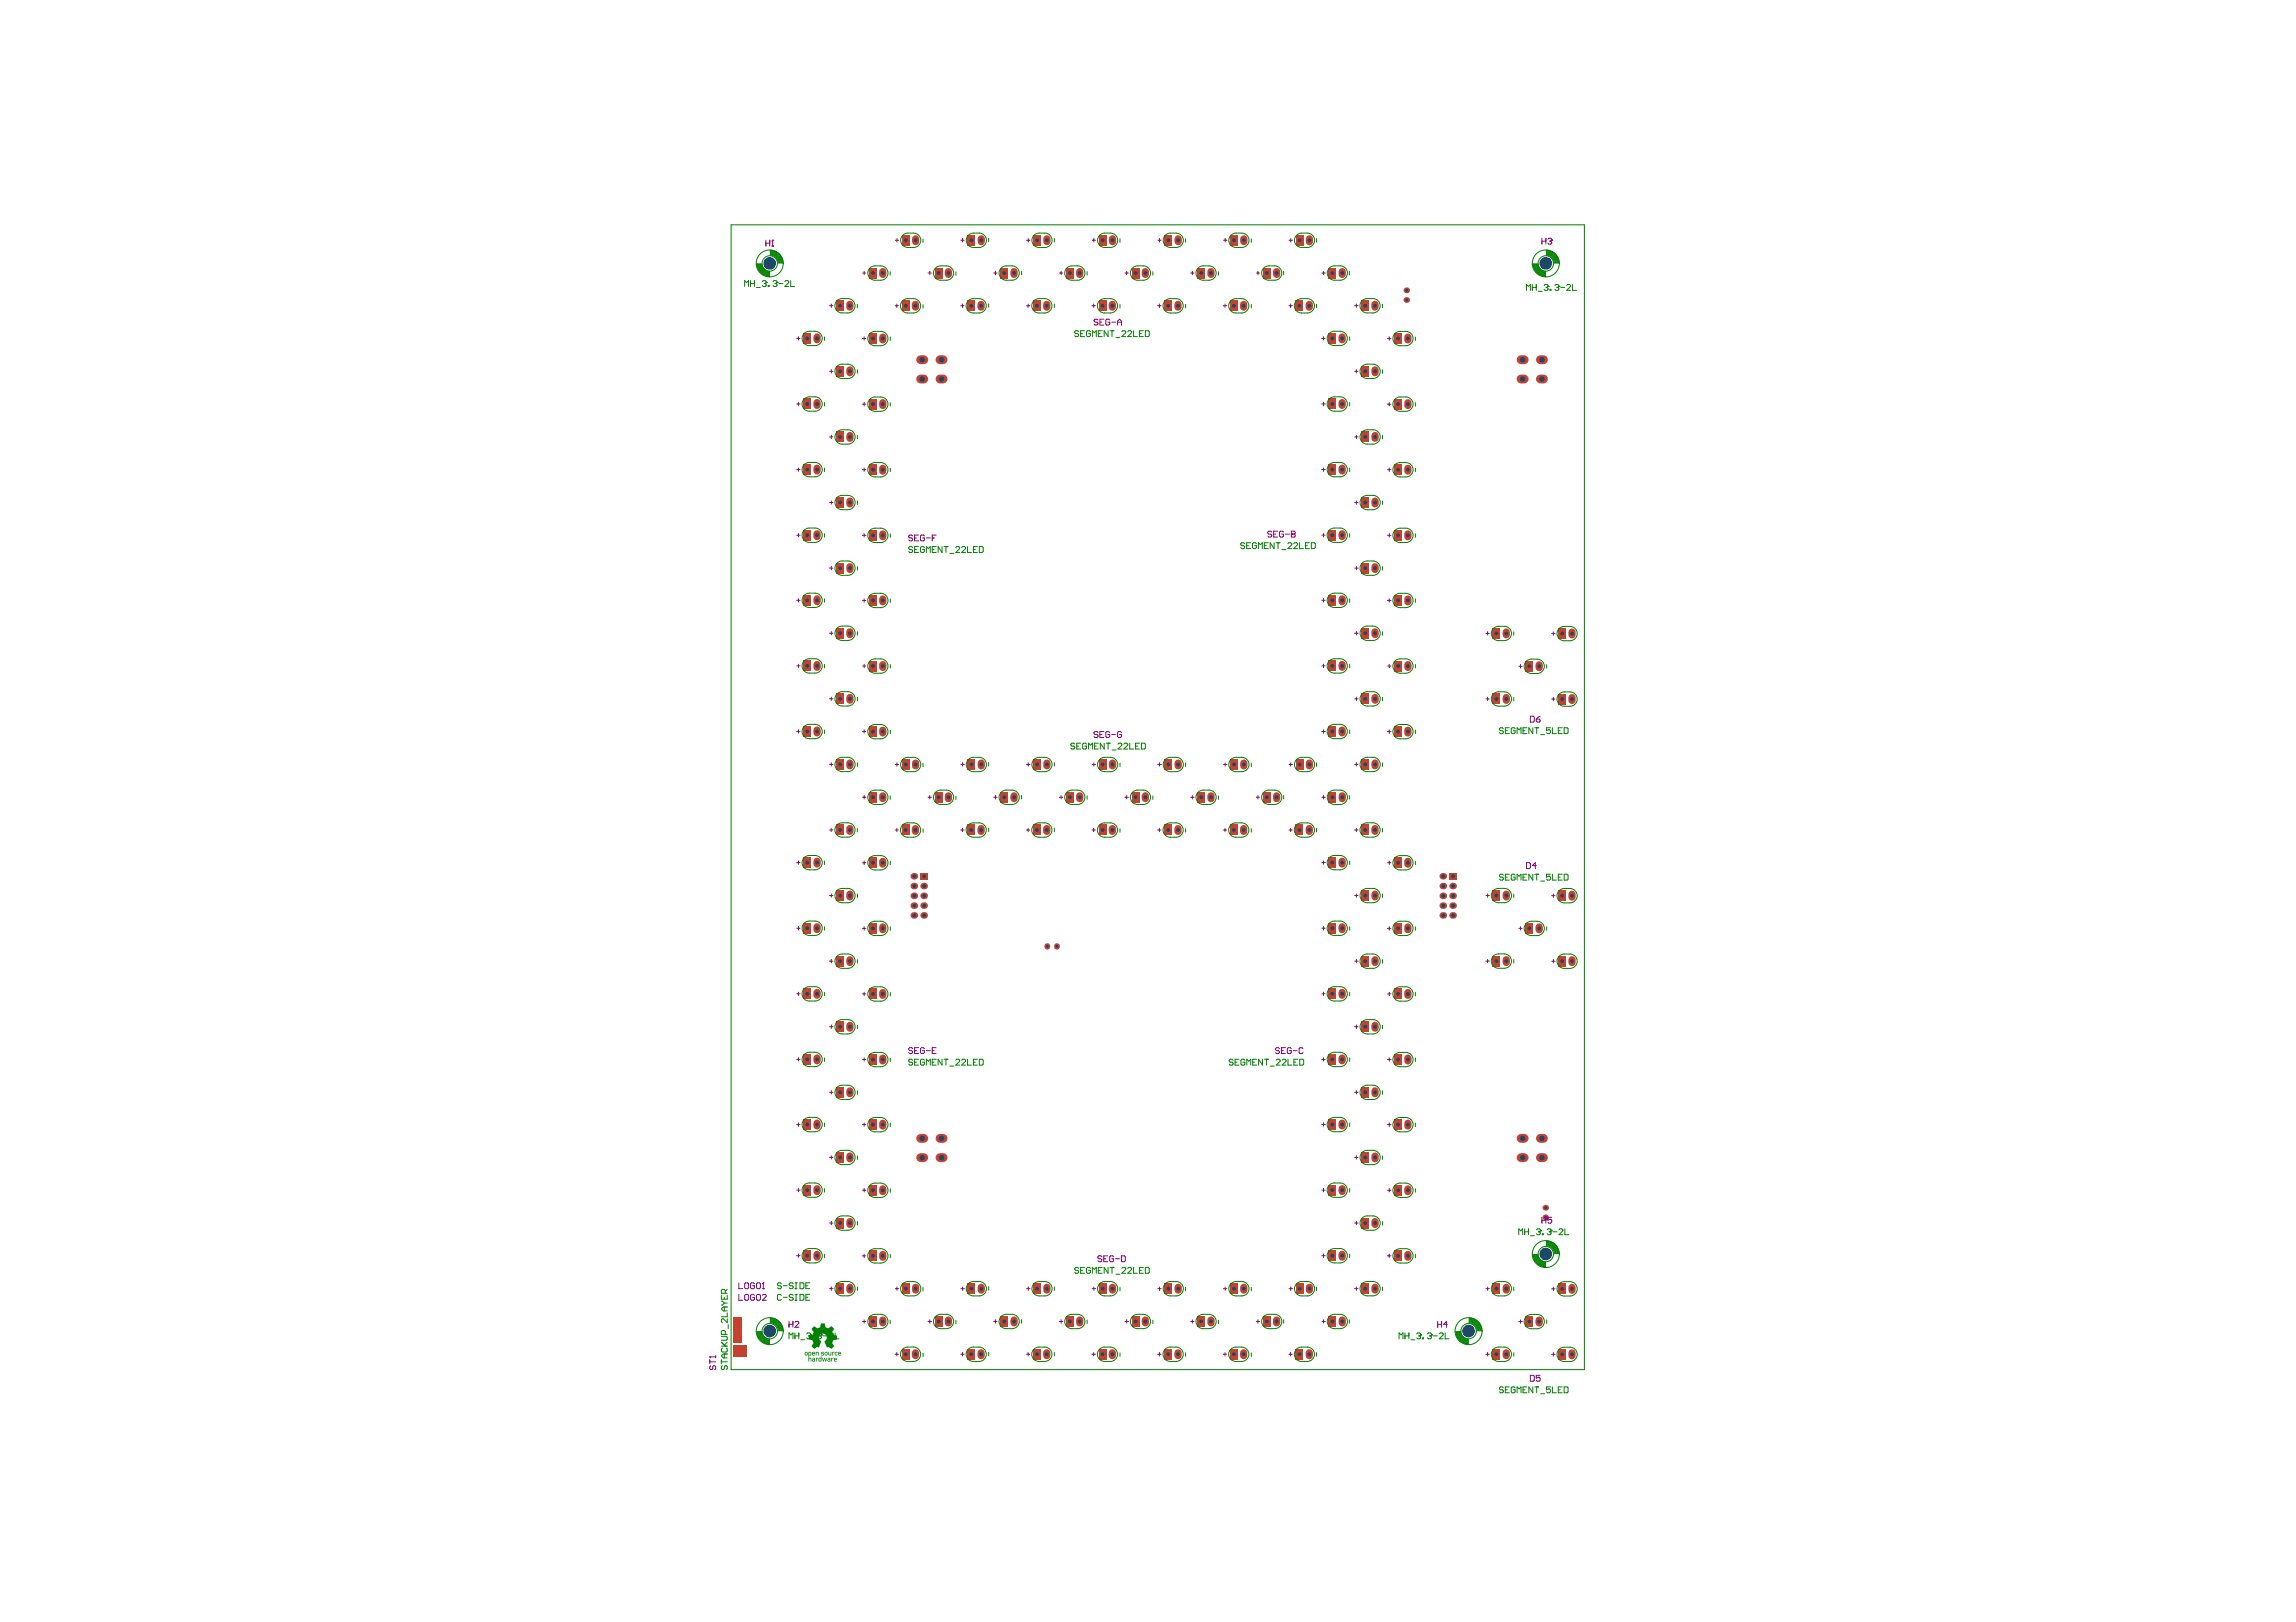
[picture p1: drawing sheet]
<svg xmlns="http://www.w3.org/2000/svg" width="297mm" height="210mm" viewBox="0 0 297 210" stroke-linecap="round" stroke-linejoin="round" font-family="sans-serif">
<path d="M94.6 29.1h110.4v148.1h-110.4z" fill="none" stroke="#008000" stroke-width=".13"/>
<g fill="#c64230">
<path d="M94.9 174.1h1.7v1.5h-1.7z" fill-rule="evenodd"/>
<path d="M94.9 170.5h1v3.3h-1z" fill-rule="evenodd"/>
</g>
<path d="M114.2 170.8v.4" fill="none" stroke="#c64230" stroke-width=".95"/>
<circle cx="114.2" cy="171" r=".25" fill="#1f4769"/>
<path d="M114.2 162.3v.4" fill="none" stroke="#c64230" stroke-width=".95"/>
<circle cx="114.2" cy="162.5" r=".25" fill="#1f4769"/>
<path d="M114.2 120v.3" fill="none" stroke="#c64230" stroke-width=".95"/>
<circle cx="114.2" cy="120.1" r=".25" fill="#1f4769"/>
<path d="M114.2 111.5v.3" fill="none" stroke="#c64230" stroke-width=".95"/>
<circle cx="114.2" cy="111.6" r=".25" fill="#1f4769"/>
<path d="M114.2 103v.3" fill="none" stroke="#c64230" stroke-width=".95"/>
<circle cx="114.2" cy="103.2" r=".25" fill="#1f4769"/>
<path d="M114.2 94.5v.4" fill="none" stroke="#c64230" stroke-width=".95"/>
<circle cx="114.2" cy="94.7" r=".25" fill="#1f4769"/>
<path d="M114.2 86v.4" fill="none" stroke="#c64230" stroke-width=".95"/>
<circle cx="114.2" cy="86.2" r=".25" fill="#1f4769"/>
<path d="M114.2 77.5v.4" fill="none" stroke="#c64230" stroke-width=".95"/>
<circle cx="114.2" cy="77.7" r=".25" fill="#1f4769"/>
<path d="M114.2 69.1v.3" fill="none" stroke="#c64230" stroke-width=".95"/>
<circle cx="114.2" cy="69.3" r=".25" fill="#1f4769"/>
<path d="M114.2 35.2v.3" fill="none" stroke="#c64230" stroke-width=".95"/>
<circle cx="114.2" cy="35.3" r=".25" fill="#1f4769"/>
<path d="M135.5 122.4v.1" fill="none" stroke="#c64230" stroke-width=".75"/>
<circle cx="135.5" cy="122.5" r=".2" fill="#1f4769"/>
<path d="M142.2 174.6h.9v1.3h-.9z" fill-rule="evenodd" fill="#c64230"/>
<circle cx="142.6" cy="175.2" r=".25" fill="#1f4769"/>
<path d="M142.2 166.1h.9v1.3h-.9z" fill-rule="evenodd" fill="#c64230"/>
<circle cx="142.7" cy="166.8" r=".25" fill="#1f4769"/>
<path d="M142.2 106.7h.9v1.4h-.9z" fill-rule="evenodd" fill="#c64230"/>
<circle cx="142.6" cy="107.4" r=".25" fill="#1f4769"/>
<path d="M142.2 98.3h.9v1.3h-.9z" fill-rule="evenodd" fill="#c64230"/>
<circle cx="142.7" cy="98.9" r=".25" fill="#1f4769"/>
<path d="M142.2 30.4h.9v1.4h-.9z" fill-rule="evenodd" fill="#c64230"/>
<circle cx="142.7" cy="31.1" r=".25" fill="#1f4769"/>
<path d="M160.9 175.1v.3" fill="none" stroke="#c64230" stroke-width=".95"/>
<circle cx="160.9" cy="175.2" r=".25" fill="#1f4769"/>
<path d="M160.9 166.6v.3" fill="none" stroke="#c64230" stroke-width=".95"/>
<circle cx="160.9" cy="166.8" r=".25" fill="#1f4769"/>
<path d="M160.9 107.2v.4" fill="none" stroke="#c64230" stroke-width=".95"/>
<circle cx="160.9" cy="107.4" r=".25" fill="#1f4769"/>
<path d="M160.9 98.8v.3" fill="none" stroke="#c64230" stroke-width=".95"/>
<circle cx="160.9" cy="98.9" r=".25" fill="#1f4769"/>
<path d="M160.9 30.9v.4" fill="none" stroke="#c64230" stroke-width=".95"/>
<circle cx="160.9" cy="31.1" r=".25" fill="#1f4769"/>
<path d="M114.2 153.9v.3" fill="none" stroke="#c64230" stroke-width=".95"/>
<circle cx="114.2" cy="154" r=".25" fill="#1f4769"/>
<path d="M114.2 145.4v.3" fill="none" stroke="#c64230" stroke-width=".95"/>
<circle cx="114.2" cy="145.5" r=".25" fill="#1f4769"/>
<path d="M114.2 136.9v.4" fill="none" stroke="#c64230" stroke-width=".95"/>
<circle cx="114.2" cy="137.1" r=".25" fill="#1f4769"/>
<path d="M114.2 128.5v.3" fill="none" stroke="#c64230" stroke-width=".95"/>
<circle cx="114.2" cy="128.6" r=".25" fill="#1f4769"/>
<path d="M114.2 60.6v.4" fill="none" stroke="#c64230" stroke-width=".95"/>
<circle cx="114.2" cy="60.8" r=".25" fill="#1f4769"/>
<path d="M114.2 52.1v.4" fill="none" stroke="#c64230" stroke-width=".95"/>
<circle cx="114.2" cy="52.3" r=".25" fill="#1f4769"/>
<path d="M114.2 43.6v.4" fill="none" stroke="#c64230" stroke-width=".95"/>
<circle cx="114.2" cy="43.8" r=".25" fill="#1f4769"/>
<path d="M142.2 38.9h.9v1.3h-.9z" fill-rule="evenodd" fill="#c64230"/>
<circle cx="142.6" cy="39.6" r=".25" fill="#1f4769"/>
<path d="M160.9 39.4v.3" fill="none" stroke="#c64230" stroke-width=".95"/>
<circle cx="160.9" cy="39.6" r=".25" fill="#1f4769"/>
<path d="M199.9 157.5h.1" fill="none" stroke="#c64230" stroke-width=".75"/>
<circle cx="200" cy="157.5" r=".2" fill="#1f4769"/>
<path d="M99.6 172.3h.1" fill="none" stroke="#c64230" stroke-width=".13"/>
<circle cx="99.6" cy="172.3" r=".82" fill="#1f4769"/>
<path d="M99.6 34.1h.1" fill="none" stroke="#c64230" stroke-width=".13"/>
<circle cx="99.6" cy="34.1" r=".82" fill="#1f4769"/>
<path d="M104 161.8h.9v1.4h-.9z" fill-rule="evenodd" fill="#c64230"/>
<circle cx="104.4" cy="162.5" r=".25" fill="#1f4769"/>
<path d="M104 119.4h.9v1.4h-.9z" fill-rule="evenodd" fill="#c64230"/>
<circle cx="104.4" cy="120.1" r=".25" fill="#1f4769"/>
<path d="M104 111h.9v1.3h-.9z" fill-rule="evenodd" fill="#c64230"/>
<circle cx="104.4" cy="111.6" r=".25" fill="#1f4769"/>
<path d="M104 94h.9v1.3h-.9z" fill-rule="evenodd" fill="#c64230"/>
<circle cx="104.4" cy="94.7" r=".25" fill="#1f4769"/>
<path d="M104 85.5h.9v1.3h-.9z" fill-rule="evenodd" fill="#c64230"/>
<circle cx="104.4" cy="86.2" r=".25" fill="#1f4769"/>
<path d="M104 77h.9v1.4h-.9z" fill-rule="evenodd" fill="#c64230"/>
<circle cx="104.4" cy="77.7" r=".25" fill="#1f4769"/>
<path d="M104 68.6h.9v1.3h-.9z" fill-rule="evenodd" fill="#c64230"/>
<circle cx="104.4" cy="69.3" r=".25" fill="#1f4769"/>
<path d="M108.2 166.1h1v1.3h-1z" fill-rule="evenodd" fill="#c64230"/>
<circle cx="108.7" cy="166.8" r=".25" fill="#1f4769"/>
<path d="M108.2 123.7h1v1.4h-1z" fill-rule="evenodd" fill="#c64230"/>
<circle cx="108.7" cy="124.4" r=".25" fill="#1f4769"/>
<path d="M108.2 115.2h1v1.4h-1z" fill-rule="evenodd" fill="#c64230"/>
<circle cx="108.7" cy="115.9" r=".25" fill="#1f4769"/>
<path d="M108.2 106.7h1v1.4h-1z" fill-rule="evenodd" fill="#c64230"/>
<circle cx="108.7" cy="107.4" r=".25" fill="#1f4769"/>
<path d="M108.2 98.2h1v1.4h-1z" fill-rule="evenodd" fill="#c64230"/>
<circle cx="108.7" cy="98.9" r=".25" fill="#1f4769"/>
<path d="M108.2 89.8h1v1.3h-1z" fill-rule="evenodd" fill="#c64230"/>
<circle cx="108.7" cy="90.4" r=".25" fill="#1f4769"/>
<path d="M108.2 81.3h1v1.3h-1z" fill-rule="evenodd" fill="#c64230"/>
<circle cx="108.7" cy="81.9" r=".25" fill="#1f4769"/>
<path d="M108.2 72.8h1v1.4h-1z" fill-rule="evenodd" fill="#c64230"/>
<circle cx="108.7" cy="73.5" r=".25" fill="#1f4769"/>
<path d="M112.5 170.3h.9v1.4h-.9z" fill-rule="evenodd" fill="#c64230"/>
<circle cx="112.9" cy="171" r=".25" fill="#1f4769"/>
<path d="M112.5 161.8h.9v1.4h-.9z" fill-rule="evenodd" fill="#c64230"/>
<circle cx="112.9" cy="162.5" r=".25" fill="#1f4769"/>
<path d="M112.5 119.5h.9v1.3h-.9z" fill-rule="evenodd" fill="#c64230"/>
<circle cx="112.9" cy="120.1" r=".25" fill="#1f4769"/>
<path d="M112.5 111h.9v1.3h-.9z" fill-rule="evenodd" fill="#c64230"/>
<circle cx="112.9" cy="111.6" r=".25" fill="#1f4769"/>
<path d="M112.5 102.5h.9v1.3h-.9z" fill-rule="evenodd" fill="#c64230"/>
<circle cx="112.9" cy="103.2" r=".25" fill="#1f4769"/>
<path d="M112.5 94h.9v1.4h-.9z" fill-rule="evenodd" fill="#c64230"/>
<circle cx="112.9" cy="94.7" r=".25" fill="#1f4769"/>
<path d="M112.5 85.5h.9v1.4h-.9z" fill-rule="evenodd" fill="#c64230"/>
<circle cx="112.9" cy="86.2" r=".25" fill="#1f4769"/>
<path d="M112.5 77h.9v1.4h-.9z" fill-rule="evenodd" fill="#c64230"/>
<circle cx="112.9" cy="77.7" r=".25" fill="#1f4769"/>
<path d="M112.5 68.6h.9v1.3h-.9z" fill-rule="evenodd" fill="#c64230"/>
<circle cx="112.9" cy="69.3" r=".25" fill="#1f4769"/>
<path d="M112.5 34.7h.9v1.3h-.9z" fill-rule="evenodd" fill="#c64230"/>
<circle cx="112.9" cy="35.3" r=".25" fill="#1f4769"/>
<path d="M116.7 174.6h.9v1.3h-.9z" fill-rule="evenodd" fill="#c64230"/>
<circle cx="117.2" cy="175.2" r=".25" fill="#1f4769"/>
<path d="M116.7 166.1h1v1.3h-1z" fill-rule="evenodd" fill="#c64230"/>
<circle cx="117.2" cy="166.8" r=".25" fill="#1f4769"/>
<path d="M116.7 106.7h.9v1.4h-.9z" fill-rule="evenodd" fill="#c64230"/>
<circle cx="117.2" cy="107.4" r=".25" fill="#1f4769"/>
<path d="M116.7 98.3h1v1.3h-1z" fill-rule="evenodd" fill="#c64230"/>
<circle cx="117.2" cy="98.9" r=".25" fill="#1f4769"/>
<path d="M116.7 30.4h1v1.4h-1z" fill-rule="evenodd" fill="#c64230"/>
<circle cx="117.2" cy="31.1" r=".25" fill="#1f4769"/>
<path d="M121 170.3h.9v1.4h-.9z" fill-rule="evenodd" fill="#c64230"/>
<circle cx="121.4" cy="171" r=".25" fill="#1f4769"/>
<path d="M119.1 147.3h.4" fill="none" stroke="#c64230" stroke-width="1.2"/>
<circle cx="119.3" cy="147.3" r=".35" fill="#1f4769"/>
<path d="M119.5 118.5h.1" fill="none" stroke="#c64230" stroke-width=".85"/>
<circle cx="119.6" cy="118.5" r=".25" fill="#1f4769"/>
<path d="M119.5 115.9h.1" fill="none" stroke="#c64230" stroke-width=".85"/>
<circle cx="119.6" cy="115.9" r=".25" fill="#1f4769"/>
<path d="M119.5 114.7h.1" fill="none" stroke="#c64230" stroke-width=".85"/>
<circle cx="119.6" cy="114.7" r=".25" fill="#1f4769"/>
<path d="M121 102.5h.9v1.3h-.9z" fill-rule="evenodd" fill="#c64230"/>
<circle cx="121.4" cy="103.2" r=".25" fill="#1f4769"/>
<path d="M119.1 49h.4" fill="none" stroke="#c64230" stroke-width="1.2"/>
<circle cx="119.3" cy="49" r=".35" fill="#1f4769"/>
<path d="M119.1 46.6h.4" fill="none" stroke="#c64230" stroke-width="1.2"/>
<circle cx="119.3" cy="46.6" r=".35" fill="#1f4769"/>
<path d="M121 34.7h.9v1.3h-.9z" fill-rule="evenodd" fill="#c64230"/>
<circle cx="121.4" cy="35.3" r=".25" fill="#1f4769"/>
<path d="M125.2 174.6h.9v1.3h-.9z" fill-rule="evenodd" fill="#c64230"/>
<circle cx="125.7" cy="175.2" r=".25" fill="#1f4769"/>
<path d="M125.2 166.1h1v1.3h-1z" fill-rule="evenodd" fill="#c64230"/>
<circle cx="125.7" cy="166.8" r=".25" fill="#1f4769"/>
<path d="M125.2 106.7h.9v1.4h-.9z" fill-rule="evenodd" fill="#c64230"/>
<circle cx="125.7" cy="107.4" r=".25" fill="#1f4769"/>
<path d="M125.2 98.3h1v1.3h-1z" fill-rule="evenodd" fill="#c64230"/>
<circle cx="125.7" cy="98.9" r=".25" fill="#1f4769"/>
<path d="M125.2 30.4h1v1.4h-1z" fill-rule="evenodd" fill="#c64230"/>
<circle cx="125.7" cy="31.1" r=".25" fill="#1f4769"/>
<path d="M126.9 175.1v.3" fill="none" stroke="#c64230" stroke-width=".95"/>
<circle cx="126.9" cy="175.2" r=".25" fill="#1f4769"/>
<path d="M129.5 170.3h.9v1.4h-.9z" fill-rule="evenodd" fill="#c64230"/>
<circle cx="129.9" cy="171" r=".25" fill="#1f4769"/>
<path d="M126.9 166.6v.3" fill="none" stroke="#c64230" stroke-width=".95"/>
<circle cx="126.9" cy="166.8" r=".25" fill="#1f4769"/>
<path d="M126.9 107.2v.4" fill="none" stroke="#c64230" stroke-width=".95"/>
<circle cx="126.9" cy="107.4" r=".25" fill="#1f4769"/>
<path d="M129.5 102.5h.9v1.3h-.9z" fill-rule="evenodd" fill="#c64230"/>
<circle cx="129.9" cy="103.2" r=".25" fill="#1f4769"/>
<path d="M126.9 98.8v.3" fill="none" stroke="#c64230" stroke-width=".95"/>
<circle cx="126.9" cy="98.9" r=".25" fill="#1f4769"/>
<path d="M129.5 34.7h.9v1.3h-.9z" fill-rule="evenodd" fill="#c64230"/>
<circle cx="129.9" cy="35.3" r=".25" fill="#1f4769"/>
<path d="M126.9 30.9v.4" fill="none" stroke="#c64230" stroke-width=".95"/>
<circle cx="126.9" cy="31.1" r=".25" fill="#1f4769"/>
<path d="M131.2 170.8v.4" fill="none" stroke="#c64230" stroke-width=".95"/>
<circle cx="131.2" cy="171" r=".25" fill="#1f4769"/>
<path d="M131.2 103v.3" fill="none" stroke="#c64230" stroke-width=".95"/>
<circle cx="131.2" cy="103.2" r=".25" fill="#1f4769"/>
<path d="M131.2 35.2v.3" fill="none" stroke="#c64230" stroke-width=".95"/>
<circle cx="131.2" cy="35.3" r=".25" fill="#1f4769"/>
<path d="M135.4 175.1v.3" fill="none" stroke="#c64230" stroke-width=".95"/>
<circle cx="135.4" cy="175.2" r=".25" fill="#1f4769"/>
<path d="M135.4 166.6v.3" fill="none" stroke="#c64230" stroke-width=".95"/>
<circle cx="135.4" cy="166.8" r=".25" fill="#1f4769"/>
<path d="M136.7 122.4v.1" fill="none" stroke="#c64230" stroke-width=".75"/>
<circle cx="136.7" cy="122.5" r=".2" fill="#1f4769"/>
<path d="M135.4 107.2v.4" fill="none" stroke="#c64230" stroke-width=".95"/>
<circle cx="135.4" cy="107.4" r=".25" fill="#1f4769"/>
<path d="M135.4 98.8v.3" fill="none" stroke="#c64230" stroke-width=".95"/>
<circle cx="135.4" cy="98.9" r=".25" fill="#1f4769"/>
<path d="M135.4 30.9v.4" fill="none" stroke="#c64230" stroke-width=".95"/>
<circle cx="135.4" cy="31.1" r=".25" fill="#1f4769"/>
<path d="M139.7 170.8v.4" fill="none" stroke="#c64230" stroke-width=".95"/>
<circle cx="139.7" cy="171" r=".25" fill="#1f4769"/>
<path d="M139.7 103v.3" fill="none" stroke="#c64230" stroke-width=".95"/>
<circle cx="139.7" cy="103.2" r=".25" fill="#1f4769"/>
<path d="M139.7 35.2v.3" fill="none" stroke="#c64230" stroke-width=".95"/>
<circle cx="139.7" cy="35.3" r=".25" fill="#1f4769"/>
<path d="M143.9 175.1v.3" fill="none" stroke="#c64230" stroke-width=".95"/>
<circle cx="143.9" cy="175.2" r=".25" fill="#1f4769"/>
<path d="M143.9 166.6v.3" fill="none" stroke="#c64230" stroke-width=".95"/>
<circle cx="143.9" cy="166.8" r=".25" fill="#1f4769"/>
<path d="M143.9 107.2v.4" fill="none" stroke="#c64230" stroke-width=".95"/>
<circle cx="143.9" cy="107.4" r=".25" fill="#1f4769"/>
<path d="M143.9 98.8v.3" fill="none" stroke="#c64230" stroke-width=".95"/>
<circle cx="143.9" cy="98.9" r=".25" fill="#1f4769"/>
<path d="M143.9 30.9v.4" fill="none" stroke="#c64230" stroke-width=".95"/>
<circle cx="143.9" cy="31.1" r=".25" fill="#1f4769"/>
<path d="M148.2 170.8v.4" fill="none" stroke="#c64230" stroke-width=".95"/>
<circle cx="148.2" cy="171" r=".25" fill="#1f4769"/>
<path d="M148.2 103v.3" fill="none" stroke="#c64230" stroke-width=".95"/>
<circle cx="148.2" cy="103.2" r=".25" fill="#1f4769"/>
<path d="M148.2 35.2v.3" fill="none" stroke="#c64230" stroke-width=".95"/>
<circle cx="148.2" cy="35.3" r=".25" fill="#1f4769"/>
<path d="M152.4 175.1v.3" fill="none" stroke="#c64230" stroke-width=".95"/>
<circle cx="152.4" cy="175.2" r=".25" fill="#1f4769"/>
<path d="M152.4 166.6v.3" fill="none" stroke="#c64230" stroke-width=".95"/>
<circle cx="152.4" cy="166.8" r=".25" fill="#1f4769"/>
<path d="M152.4 107.2v.4" fill="none" stroke="#c64230" stroke-width=".95"/>
<circle cx="152.4" cy="107.4" r=".25" fill="#1f4769"/>
<path d="M152.4 98.8v.3" fill="none" stroke="#c64230" stroke-width=".95"/>
<circle cx="152.4" cy="98.9" r=".25" fill="#1f4769"/>
<path d="M152.4 30.9v.4" fill="none" stroke="#c64230" stroke-width=".95"/>
<circle cx="152.4" cy="31.1" r=".25" fill="#1f4769"/>
<path d="M156.7 170.8v.4" fill="none" stroke="#c64230" stroke-width=".95"/>
<circle cx="156.7" cy="171" r=".25" fill="#1f4769"/>
<path d="M154.9 170.3h1v1.4h-1z" fill-rule="evenodd" fill="#c64230"/>
<circle cx="155.4" cy="171" r=".25" fill="#1f4769"/>
<path d="M154.9 102.5h1v1.3h-1z" fill-rule="evenodd" fill="#c64230"/>
<circle cx="155.4" cy="103.2" r=".25" fill="#1f4769"/>
<path d="M156.7 103v.3" fill="none" stroke="#c64230" stroke-width=".95"/>
<circle cx="156.7" cy="103.2" r=".25" fill="#1f4769"/>
<path d="M154.9 34.7h1v1.3h-1z" fill-rule="evenodd" fill="#c64230"/>
<circle cx="155.4" cy="35.3" r=".25" fill="#1f4769"/>
<path d="M156.7 35.2v.3" fill="none" stroke="#c64230" stroke-width=".95"/>
<circle cx="156.7" cy="35.3" r=".25" fill="#1f4769"/>
<path d="M159.2 174.6h.9v1.3h-.9z" fill-rule="evenodd" fill="#c64230"/>
<circle cx="159.6" cy="175.2" r=".25" fill="#1f4769"/>
<path d="M159.2 166.1h.9v1.3h-.9z" fill-rule="evenodd" fill="#c64230"/>
<circle cx="159.6" cy="166.8" r=".25" fill="#1f4769"/>
<path d="M159.2 106.7h.9v1.4h-.9z" fill-rule="evenodd" fill="#c64230"/>
<circle cx="159.6" cy="107.4" r=".25" fill="#1f4769"/>
<path d="M159.2 98.3h.9v1.3h-.9z" fill-rule="evenodd" fill="#c64230"/>
<circle cx="159.6" cy="98.9" r=".25" fill="#1f4769"/>
<path d="M159.2 30.4h.9v1.4h-.9z" fill-rule="evenodd" fill="#c64230"/>
<circle cx="159.6" cy="31.1" r=".25" fill="#1f4769"/>
<path d="M165.2 170.8v.4" fill="none" stroke="#c64230" stroke-width=".95"/>
<circle cx="165.2" cy="171" r=".25" fill="#1f4769"/>
<path d="M163.4 170.3h1v1.4h-1z" fill-rule="evenodd" fill="#c64230"/>
<circle cx="163.9" cy="171" r=".25" fill="#1f4769"/>
<path d="M163.4 102.5h1v1.3h-1z" fill-rule="evenodd" fill="#c64230"/>
<circle cx="163.9" cy="103.2" r=".25" fill="#1f4769"/>
<path d="M165.2 103v.3" fill="none" stroke="#c64230" stroke-width=".95"/>
<circle cx="165.2" cy="103.2" r=".25" fill="#1f4769"/>
<path d="M163.4 34.7h1v1.3h-1z" fill-rule="evenodd" fill="#c64230"/>
<circle cx="163.9" cy="35.3" r=".25" fill="#1f4769"/>
<path d="M165.2 35.2v.3" fill="none" stroke="#c64230" stroke-width=".95"/>
<circle cx="165.2" cy="35.3" r=".25" fill="#1f4769"/>
<path d="M167.6 174.6h1v1.3h-1z" fill-rule="evenodd" fill="#c64230"/>
<circle cx="168.1" cy="175.2" r=".25" fill="#1f4769"/>
<path d="M169.4 175.1v.3" fill="none" stroke="#c64230" stroke-width=".95"/>
<circle cx="169.4" cy="175.2" r=".25" fill="#1f4769"/>
<path d="M169.4 166.6v.3" fill="none" stroke="#c64230" stroke-width=".95"/>
<circle cx="169.4" cy="166.8" r=".25" fill="#1f4769"/>
<path d="M167.7 166.1h.9v1.3h-.9z" fill-rule="evenodd" fill="#c64230"/>
<circle cx="168.1" cy="166.8" r=".25" fill="#1f4769"/>
<path d="M169.4 107.2v.4" fill="none" stroke="#c64230" stroke-width=".95"/>
<circle cx="169.4" cy="107.4" r=".25" fill="#1f4769"/>
<path d="M167.6 106.7h1v1.4h-1z" fill-rule="evenodd" fill="#c64230"/>
<circle cx="168.1" cy="107.4" r=".25" fill="#1f4769"/>
<path d="M167.7 98.3h.9v1.3h-.9z" fill-rule="evenodd" fill="#c64230"/>
<circle cx="168.1" cy="98.9" r=".25" fill="#1f4769"/>
<path d="M169.4 98.8v.3" fill="none" stroke="#c64230" stroke-width=".95"/>
<circle cx="169.4" cy="98.9" r=".25" fill="#1f4769"/>
<path d="M167.7 30.4h.9v1.4h-.9z" fill-rule="evenodd" fill="#c64230"/>
<circle cx="168.1" cy="31.1" r=".25" fill="#1f4769"/>
<path d="M169.4 30.9v.4" fill="none" stroke="#c64230" stroke-width=".95"/>
<circle cx="169.4" cy="31.1" r=".25" fill="#1f4769"/>
<path d="M173.7 170.8v.4" fill="none" stroke="#c64230" stroke-width=".95"/>
<circle cx="173.7" cy="171" r=".25" fill="#1f4769"/>
<path d="M171.9 170.3h1v1.4h-1z" fill-rule="evenodd" fill="#c64230"/>
<circle cx="172.4" cy="171" r=".25" fill="#1f4769"/>
<path d="M171.9 161.8h.9v1.4h-.9z" fill-rule="evenodd" fill="#c64230"/>
<circle cx="172.4" cy="162.5" r=".25" fill="#1f4769"/>
<path d="M173.6 162.3v.4" fill="none" stroke="#c64230" stroke-width=".95"/>
<circle cx="173.6" cy="162.5" r=".25" fill="#1f4769"/>
<path d="M173.6 128.4v.4" fill="none" stroke="#c64230" stroke-width=".95"/>
<circle cx="173.6" cy="128.6" r=".25" fill="#1f4769"/>
<path d="M171.9 119.4h.9v1.4h-.9z" fill-rule="evenodd" fill="#c64230"/>
<circle cx="172.4" cy="120.1" r=".25" fill="#1f4769"/>
<path d="M173.6 119.9v.4" fill="none" stroke="#c64230" stroke-width=".95"/>
<circle cx="173.6" cy="120.1" r=".25" fill="#1f4769"/>
<path d="M171.9 111h.9v1.3h-.9z" fill-rule="evenodd" fill="#c64230"/>
<circle cx="172.4" cy="111.6" r=".25" fill="#1f4769"/>
<path d="M173.6 111.5v.3" fill="none" stroke="#c64230" stroke-width=".95"/>
<circle cx="173.6" cy="111.6" r=".25" fill="#1f4769"/>
<path d="M171.9 102.5h1v1.3h-1z" fill-rule="evenodd" fill="#c64230"/>
<circle cx="172.4" cy="103.2" r=".25" fill="#1f4769"/>
<path d="M173.7 103v.3" fill="none" stroke="#c64230" stroke-width=".95"/>
<circle cx="173.7" cy="103.2" r=".25" fill="#1f4769"/>
<path d="M171.9 94h.9v1.3h-.9z" fill-rule="evenodd" fill="#c64230"/>
<circle cx="172.4" cy="94.7" r=".25" fill="#1f4769"/>
<path d="M173.6 94.5v.3" fill="none" stroke="#c64230" stroke-width=".95"/>
<circle cx="173.6" cy="94.7" r=".25" fill="#1f4769"/>
<path d="M171.9 85.5h.9v1.3h-.9z" fill-rule="evenodd" fill="#c64230"/>
<circle cx="172.4" cy="86.2" r=".25" fill="#1f4769"/>
<path d="M173.6 86v.3" fill="none" stroke="#c64230" stroke-width=".95"/>
<circle cx="173.6" cy="86.2" r=".25" fill="#1f4769"/>
<path d="M171.9 77h.9v1.4h-.9z" fill-rule="evenodd" fill="#c64230"/>
<circle cx="172.4" cy="77.7" r=".25" fill="#1f4769"/>
<path d="M173.6 77.5v.4" fill="none" stroke="#c64230" stroke-width=".95"/>
<circle cx="173.6" cy="77.7" r=".25" fill="#1f4769"/>
<path d="M171.9 68.6h.9v1.3h-.9z" fill-rule="evenodd" fill="#c64230"/>
<circle cx="172.4" cy="69.3" r=".25" fill="#1f4769"/>
<path d="M173.6 69.1v.3" fill="none" stroke="#c64230" stroke-width=".95"/>
<circle cx="173.6" cy="69.3" r=".25" fill="#1f4769"/>
<path d="M171.9 34.7h1v1.3h-1z" fill-rule="evenodd" fill="#c64230"/>
<circle cx="172.4" cy="35.3" r=".25" fill="#1f4769"/>
<path d="M173.7 35.2v.3" fill="none" stroke="#c64230" stroke-width=".95"/>
<circle cx="173.7" cy="35.3" r=".25" fill="#1f4769"/>
<path d="M177.9 166.6v.3" fill="none" stroke="#c64230" stroke-width=".95"/>
<circle cx="177.9" cy="166.8" r=".25" fill="#1f4769"/>
<path d="M176.1 166.1h1v1.3h-1z" fill-rule="evenodd" fill="#c64230"/>
<circle cx="176.6" cy="166.8" r=".25" fill="#1f4769"/>
<path d="M177.9 124.2v.4" fill="none" stroke="#c64230" stroke-width=".95"/>
<circle cx="177.9" cy="124.4" r=".25" fill="#1f4769"/>
<path d="M176.1 123.7h1v1.4h-1z" fill-rule="evenodd" fill="#c64230"/>
<circle cx="176.6" cy="124.4" r=".25" fill="#1f4769"/>
<path d="M177.9 115.7v.4" fill="none" stroke="#c64230" stroke-width=".95"/>
<circle cx="177.9" cy="115.9" r=".25" fill="#1f4769"/>
<path d="M176.1 115.2h1v1.4h-1z" fill-rule="evenodd" fill="#c64230"/>
<circle cx="176.6" cy="115.9" r=".25" fill="#1f4769"/>
<path d="M176.1 106.7h1v1.4h-1z" fill-rule="evenodd" fill="#c64230"/>
<circle cx="176.6" cy="107.4" r=".25" fill="#1f4769"/>
<path d="M177.9 107.2v.4" fill="none" stroke="#c64230" stroke-width=".95"/>
<circle cx="177.9" cy="107.4" r=".25" fill="#1f4769"/>
<path d="M177.9 98.7v.4" fill="none" stroke="#c64230" stroke-width=".95"/>
<circle cx="177.9" cy="98.9" r=".25" fill="#1f4769"/>
<path d="M176.1 98.2h1v1.4h-1z" fill-rule="evenodd" fill="#c64230"/>
<circle cx="176.6" cy="98.9" r=".25" fill="#1f4769"/>
<path d="M177.9 90.3v.3" fill="none" stroke="#c64230" stroke-width=".95"/>
<circle cx="177.9" cy="90.4" r=".25" fill="#1f4769"/>
<path d="M176.1 89.8h1v1.3h-1z" fill-rule="evenodd" fill="#c64230"/>
<circle cx="176.6" cy="90.4" r=".25" fill="#1f4769"/>
<path d="M177.9 81.8v.3" fill="none" stroke="#c64230" stroke-width=".95"/>
<circle cx="177.9" cy="81.9" r=".25" fill="#1f4769"/>
<path d="M176.1 81.3h1v1.3h-1z" fill-rule="evenodd" fill="#c64230"/>
<circle cx="176.6" cy="81.9" r=".25" fill="#1f4769"/>
<path d="M177.9 73.3v.4" fill="none" stroke="#c64230" stroke-width=".95"/>
<circle cx="177.9" cy="73.5" r=".25" fill="#1f4769"/>
<path d="M176.1 72.8h1v1.4h-1z" fill-rule="evenodd" fill="#c64230"/>
<circle cx="176.6" cy="73.5" r=".25" fill="#1f4769"/>
<path d="M182.1 162.3v.4" fill="none" stroke="#c64230" stroke-width=".95"/>
<circle cx="182.1" cy="162.5" r=".25" fill="#1f4769"/>
<path d="M180.4 161.8h.9v1.4h-.9z" fill-rule="evenodd" fill="#c64230"/>
<circle cx="180.9" cy="162.5" r=".25" fill="#1f4769"/>
<path d="M182.1 120v.3" fill="none" stroke="#c64230" stroke-width=".95"/>
<circle cx="182.1" cy="120.1" r=".25" fill="#1f4769"/>
<path d="M180.4 119.5h.9v1.3h-.9z" fill-rule="evenodd" fill="#c64230"/>
<circle cx="180.9" cy="120.1" r=".25" fill="#1f4769"/>
<path d="M182.1 111.5v.3" fill="none" stroke="#c64230" stroke-width=".95"/>
<circle cx="182.1" cy="111.6" r=".25" fill="#1f4769"/>
<path d="M180.4 111h.9v1.3h-.9z" fill-rule="evenodd" fill="#c64230"/>
<circle cx="180.9" cy="111.6" r=".25" fill="#1f4769"/>
<path d="M182.1 94.5v.4" fill="none" stroke="#c64230" stroke-width=".95"/>
<circle cx="182.1" cy="94.7" r=".25" fill="#1f4769"/>
<path d="M180.4 94h.9v1.4h-.9z" fill-rule="evenodd" fill="#c64230"/>
<circle cx="180.9" cy="94.7" r=".25" fill="#1f4769"/>
<path d="M182.1 86v.4" fill="none" stroke="#c64230" stroke-width=".95"/>
<circle cx="182.1" cy="86.2" r=".25" fill="#1f4769"/>
<path d="M180.4 85.5h.9v1.4h-.9z" fill-rule="evenodd" fill="#c64230"/>
<circle cx="180.9" cy="86.2" r=".25" fill="#1f4769"/>
<path d="M182.1 77.5v.4" fill="none" stroke="#c64230" stroke-width=".95"/>
<circle cx="182.1" cy="77.7" r=".25" fill="#1f4769"/>
<path d="M180.4 77h.9v1.4h-.9z" fill-rule="evenodd" fill="#c64230"/>
<circle cx="180.9" cy="77.7" r=".25" fill="#1f4769"/>
<path d="M182.1 69.1v.3" fill="none" stroke="#c64230" stroke-width=".95"/>
<circle cx="182.1" cy="69.3" r=".25" fill="#1f4769"/>
<path d="M180.4 68.6h.9v1.3h-.9z" fill-rule="evenodd" fill="#c64230"/>
<circle cx="180.9" cy="69.3" r=".25" fill="#1f4769"/>
<path d="M181.9 38.8h.1" fill="none" stroke="#c64230" stroke-width=".75"/>
<circle cx="182" cy="38.8" r=".2" fill="#1f4769"/>
<path d="M181.9 37.6h.1" fill="none" stroke="#c64230" stroke-width=".75"/>
<circle cx="182" cy="37.6" r=".2" fill="#1f4769"/>
<path d="M186.7 118.5h.1" fill="none" stroke="#c64230" stroke-width=".85"/>
<circle cx="186.7" cy="118.5" r=".25" fill="#1f4769"/>
<path d="M186.7 115.9h.1" fill="none" stroke="#c64230" stroke-width=".85"/>
<circle cx="186.7" cy="115.9" r=".25" fill="#1f4769"/>
<path d="M186.7 114.7h.1" fill="none" stroke="#c64230" stroke-width=".85"/>
<circle cx="186.7" cy="114.7" r=".25" fill="#1f4769"/>
<path d="M190 172.3h.1" fill="none" stroke="#c64230" stroke-width=".13"/>
<circle cx="190" cy="172.3" r=".82" fill="#1f4769"/>
<path d="M187.9 118.5h.2" fill="none" stroke="#c64230" stroke-width=".85"/>
<circle cx="188" cy="118.5" r=".25" fill="#1f4769"/>
<path d="M187.9 115.9h.2" fill="none" stroke="#c64230" stroke-width=".85"/>
<circle cx="188" cy="115.9" r=".25" fill="#1f4769"/>
<path d="M187.9 114.7h.2" fill="none" stroke="#c64230" stroke-width=".85"/>
<circle cx="188" cy="114.7" r=".25" fill="#1f4769"/>
<path d="M193.1 174.6h1v1.3h-1z" fill-rule="evenodd" fill="#c64230"/>
<circle cx="193.6" cy="175.2" r=".25" fill="#1f4769"/>
<path d="M194.9 175.1v.3" fill="none" stroke="#c64230" stroke-width=".95"/>
<circle cx="194.9" cy="175.2" r=".25" fill="#1f4769"/>
<path d="M193.1 166.1h1v1.3h-1z" fill-rule="evenodd" fill="#c64230"/>
<circle cx="193.6" cy="166.8" r=".25" fill="#1f4769"/>
<path d="M194.9 166.6v.3" fill="none" stroke="#c64230" stroke-width=".95"/>
<circle cx="194.9" cy="166.8" r=".25" fill="#1f4769"/>
<path d="M194.9 124.2v.3" fill="none" stroke="#c64230" stroke-width=".95"/>
<circle cx="194.9" cy="124.4" r=".25" fill="#1f4769"/>
<path d="M193.1 123.7h1v1.3h-1z" fill-rule="evenodd" fill="#c64230"/>
<circle cx="193.6" cy="124.4" r=".25" fill="#1f4769"/>
<path d="M194.9 115.7v.4" fill="none" stroke="#c64230" stroke-width=".95"/>
<circle cx="194.9" cy="115.9" r=".25" fill="#1f4769"/>
<path d="M193.1 115.2h1v1.4h-1z" fill-rule="evenodd" fill="#c64230"/>
<circle cx="193.6" cy="115.9" r=".25" fill="#1f4769"/>
<path d="M194.9 90.3v.3" fill="none" stroke="#c64230" stroke-width=".95"/>
<circle cx="194.9" cy="90.5" r=".25" fill="#1f4769"/>
<path d="M193.1 89.8h1v1.3h-1z" fill-rule="evenodd" fill="#c64230"/>
<circle cx="193.6" cy="90.5" r=".25" fill="#1f4769"/>
<path d="M194.9 81.8v.3" fill="none" stroke="#c64230" stroke-width=".95"/>
<circle cx="194.9" cy="82" r=".25" fill="#1f4769"/>
<path d="M193.1 81.3h1v1.3h-1z" fill-rule="evenodd" fill="#c64230"/>
<circle cx="193.6" cy="82" r=".25" fill="#1f4769"/>
<path d="M197.4 170.3h.9v1.4h-.9z" fill-rule="evenodd" fill="#c64230"/>
<circle cx="197.9" cy="171" r=".25" fill="#1f4769"/>
<path d="M196.8 147.3h.4" fill="none" stroke="#c64230" stroke-width="1.2"/>
<circle cx="197" cy="147.3" r=".35" fill="#1f4769"/>
<path d="M197.4 119.5h.9v1.3h-.9z" fill-rule="evenodd" fill="#c64230"/>
<circle cx="197.9" cy="120.1" r=".25" fill="#1f4769"/>
<path d="M197.4 85.5h.9v1.4h-.9z" fill-rule="evenodd" fill="#c64230"/>
<circle cx="197.9" cy="86.2" r=".25" fill="#1f4769"/>
<path d="M196.8 49h.4" fill="none" stroke="#c64230" stroke-width="1.2"/>
<circle cx="197" cy="49" r=".35" fill="#1f4769"/>
<path d="M196.8 46.6h.4" fill="none" stroke="#c64230" stroke-width="1.2"/>
<circle cx="197" cy="46.6" r=".35" fill="#1f4769"/>
<path d="M201.6 174.6h1v1.3h-1z" fill-rule="evenodd" fill="#c64230"/>
<circle cx="202.1" cy="175.3" r=".25" fill="#1f4769"/>
<path d="M201.6 166.1h1v1.4h-1z" fill-rule="evenodd" fill="#c64230"/>
<circle cx="202.1" cy="166.8" r=".25" fill="#1f4769"/>
<path d="M199.9 156.3h.1" fill="none" stroke="#c64230" stroke-width=".75"/>
<circle cx="200" cy="156.3" r=".2" fill="#1f4769"/>
<path d="M201.6 123.7h1v1.4h-1z" fill-rule="evenodd" fill="#c64230"/>
<circle cx="202.1" cy="124.4" r=".25" fill="#1f4769"/>
<path d="M201.6 115.2h1v1.4h-1z" fill-rule="evenodd" fill="#c64230"/>
<circle cx="202.1" cy="115.9" r=".25" fill="#1f4769"/>
<path d="M201.6 89.8h1v1.3h-1z" fill-rule="evenodd" fill="#c64230"/>
<circle cx="202.1" cy="90.5" r=".25" fill="#1f4769"/>
<path d="M201.6 81.3h1v1.4h-1z" fill-rule="evenodd" fill="#c64230"/>
<circle cx="202.1" cy="82" r=".25" fill="#1f4769"/>
<path d="M104 153.3h.9v1.4h-.9z" fill-rule="evenodd" fill="#c64230"/>
<circle cx="104.4" cy="154" r=".25" fill="#1f4769"/>
<path d="M104 136.4h.9v1.4h-.9z" fill-rule="evenodd" fill="#c64230"/>
<circle cx="104.4" cy="137.1" r=".25" fill="#1f4769"/>
<path d="M104 144.8h.9v1.4h-.9z" fill-rule="evenodd" fill="#c64230"/>
<circle cx="104.4" cy="145.5" r=".25" fill="#1f4769"/>
<path d="M104 127.9h.9v1.4h-.9z" fill-rule="evenodd" fill="#c64230"/>
<circle cx="104.4" cy="128.6" r=".25" fill="#1f4769"/>
<path d="M104 51.6h.9v1.4h-.9z" fill-rule="evenodd" fill="#c64230"/>
<circle cx="104.4" cy="52.3" r=".25" fill="#1f4769"/>
<path d="M104 60.1h.9v1.3h-.9z" fill-rule="evenodd" fill="#c64230"/>
<circle cx="104.4" cy="60.8" r=".25" fill="#1f4769"/>
<path d="M104 43.1h.9v1.4h-.9z" fill-rule="evenodd" fill="#c64230"/>
<circle cx="104.4" cy="43.8" r=".25" fill="#1f4769"/>
<path d="M108.2 157.6h1v1.3h-1z" fill-rule="evenodd" fill="#c64230"/>
<circle cx="108.7" cy="158.3" r=".25" fill="#1f4769"/>
<path d="M108.2 149.1h1v1.4h-1z" fill-rule="evenodd" fill="#c64230"/>
<circle cx="108.7" cy="149.8" r=".25" fill="#1f4769"/>
<path d="M108.2 140.7h1v1.3h-1z" fill-rule="evenodd" fill="#c64230"/>
<circle cx="108.7" cy="141.4" r=".25" fill="#1f4769"/>
<path d="M108.2 132.2h1v1.3h-1z" fill-rule="evenodd" fill="#c64230"/>
<circle cx="108.7" cy="132.9" r=".25" fill="#1f4769"/>
<path d="M108.2 64.4h1v1.3h-1z" fill-rule="evenodd" fill="#c64230"/>
<circle cx="108.7" cy="65" r=".25" fill="#1f4769"/>
<path d="M108.2 55.9h1v1.3h-1z" fill-rule="evenodd" fill="#c64230"/>
<circle cx="108.7" cy="56.5" r=".25" fill="#1f4769"/>
<path d="M108.2 38.9h1v1.3h-1z" fill-rule="evenodd" fill="#c64230"/>
<circle cx="108.7" cy="39.6" r=".25" fill="#1f4769"/>
<path d="M108.2 47.4h1v1.3h-1z" fill-rule="evenodd" fill="#c64230"/>
<circle cx="108.7" cy="48.1" r=".25" fill="#1f4769"/>
<path d="M112.5 153.4h.9v1.3h-.9z" fill-rule="evenodd" fill="#c64230"/>
<circle cx="112.9" cy="154" r=".25" fill="#1f4769"/>
<path d="M112.5 144.9h.9v1.3h-.9z" fill-rule="evenodd" fill="#c64230"/>
<circle cx="112.9" cy="145.5" r=".25" fill="#1f4769"/>
<path d="M112.5 136.4h.9v1.4h-.9z" fill-rule="evenodd" fill="#c64230"/>
<circle cx="112.9" cy="137.1" r=".25" fill="#1f4769"/>
<path d="M112.5 128h.9v1.3h-.9z" fill-rule="evenodd" fill="#c64230"/>
<circle cx="112.9" cy="128.6" r=".25" fill="#1f4769"/>
<path d="M112.5 60.1h.9v1.4h-.9z" fill-rule="evenodd" fill="#c64230"/>
<circle cx="112.9" cy="60.8" r=".25" fill="#1f4769"/>
<path d="M112.5 51.6h.9v1.4h-.9z" fill-rule="evenodd" fill="#c64230"/>
<circle cx="112.9" cy="52.3" r=".25" fill="#1f4769"/>
<path d="M112.5 43.1h.9v1.4h-.9z" fill-rule="evenodd" fill="#c64230"/>
<circle cx="112.9" cy="43.8" r=".25" fill="#1f4769"/>
<path d="M116.7 38.9h.9v1.3h-.9z" fill-rule="evenodd" fill="#c64230"/>
<circle cx="117.2" cy="39.6" r=".25" fill="#1f4769"/>
<path d="M119.1 149.8h.4" fill="none" stroke="#c64230" stroke-width="1.2"/>
<circle cx="119.3" cy="149.8" r=".35" fill="#1f4769"/>
<path d="M119.5 117.2h.1" fill="none" stroke="#c64230" stroke-width=".85"/>
<circle cx="119.6" cy="117.2" r=".25" fill="#1f4769"/>
<path d="M119.1 113h1v.8h-1z" fill-rule="evenodd" fill="#c64230"/>
<circle cx="119.6" cy="113.4" r=".25" fill="#1f4769"/>
<path d="M125.2 38.9h.9v1.3h-.9z" fill-rule="evenodd" fill="#c64230"/>
<circle cx="125.7" cy="39.6" r=".25" fill="#1f4769"/>
<path d="M126.9 39.4v.3" fill="none" stroke="#c64230" stroke-width=".95"/>
<circle cx="126.9" cy="39.6" r=".25" fill="#1f4769"/>
<path d="M135.4 39.4v.3" fill="none" stroke="#c64230" stroke-width=".95"/>
<circle cx="135.4" cy="39.6" r=".25" fill="#1f4769"/>
<path d="M143.9 39.4v.3" fill="none" stroke="#c64230" stroke-width=".95"/>
<circle cx="143.9" cy="39.6" r=".25" fill="#1f4769"/>
<path d="M152.4 39.4v.3" fill="none" stroke="#c64230" stroke-width=".95"/>
<circle cx="152.4" cy="39.6" r=".25" fill="#1f4769"/>
<path d="M159.2 38.9h.9v1.3h-.9z" fill-rule="evenodd" fill="#c64230"/>
<circle cx="159.6" cy="39.6" r=".25" fill="#1f4769"/>
<path d="M169.4 39.4v.3" fill="none" stroke="#c64230" stroke-width=".95"/>
<circle cx="169.4" cy="39.6" r=".25" fill="#1f4769"/>
<path d="M167.6 38.9h1v1.3h-1z" fill-rule="evenodd" fill="#c64230"/>
<circle cx="168.1" cy="39.6" r=".25" fill="#1f4769"/>
<path d="M171.9 153.3h.9v1.4h-.9z" fill-rule="evenodd" fill="#c64230"/>
<circle cx="172.4" cy="154" r=".25" fill="#1f4769"/>
<path d="M173.6 153.8v.4" fill="none" stroke="#c64230" stroke-width=".95"/>
<circle cx="173.6" cy="154" r=".25" fill="#1f4769"/>
<path d="M171.9 136.4h.9v1.4h-.9z" fill-rule="evenodd" fill="#c64230"/>
<circle cx="172.4" cy="137.1" r=".25" fill="#1f4769"/>
<path d="M173.6 136.9v.4" fill="none" stroke="#c64230" stroke-width=".95"/>
<circle cx="173.6" cy="137.1" r=".25" fill="#1f4769"/>
<path d="M171.9 144.8h.9v1.4h-.9z" fill-rule="evenodd" fill="#c64230"/>
<circle cx="172.4" cy="145.5" r=".25" fill="#1f4769"/>
<path d="M173.6 145.3v.4" fill="none" stroke="#c64230" stroke-width=".95"/>
<circle cx="173.6" cy="145.5" r=".25" fill="#1f4769"/>
<path d="M171.9 127.9h.9v1.4h-.9z" fill-rule="evenodd" fill="#c64230"/>
<circle cx="172.4" cy="128.6" r=".25" fill="#1f4769"/>
<path d="M171.9 51.6h.9v1.4h-.9z" fill-rule="evenodd" fill="#c64230"/>
<circle cx="172.4" cy="52.3" r=".25" fill="#1f4769"/>
<path d="M173.6 52.1v.4" fill="none" stroke="#c64230" stroke-width=".95"/>
<circle cx="173.6" cy="52.3" r=".25" fill="#1f4769"/>
<path d="M171.9 60.1h.9v1.3h-.9z" fill-rule="evenodd" fill="#c64230"/>
<circle cx="172.4" cy="60.8" r=".25" fill="#1f4769"/>
<path d="M173.6 60.6v.3" fill="none" stroke="#c64230" stroke-width=".95"/>
<circle cx="173.6" cy="60.8" r=".25" fill="#1f4769"/>
<path d="M171.9 43.1h.9v1.4h-.9z" fill-rule="evenodd" fill="#c64230"/>
<circle cx="172.4" cy="43.8" r=".25" fill="#1f4769"/>
<path d="M173.6 43.6v.4" fill="none" stroke="#c64230" stroke-width=".95"/>
<circle cx="173.6" cy="43.8" r=".25" fill="#1f4769"/>
<path d="M177.9 158.1v.3" fill="none" stroke="#c64230" stroke-width=".95"/>
<circle cx="177.9" cy="158.3" r=".25" fill="#1f4769"/>
<path d="M176.1 157.6h1v1.3h-1z" fill-rule="evenodd" fill="#c64230"/>
<circle cx="176.6" cy="158.3" r=".25" fill="#1f4769"/>
<path d="M177.9 149.6v.4" fill="none" stroke="#c64230" stroke-width=".95"/>
<circle cx="177.9" cy="149.8" r=".25" fill="#1f4769"/>
<path d="M176.1 149.1h1v1.4h-1z" fill-rule="evenodd" fill="#c64230"/>
<circle cx="176.6" cy="149.8" r=".25" fill="#1f4769"/>
<path d="M177.9 141.2v.3" fill="none" stroke="#c64230" stroke-width=".95"/>
<circle cx="177.9" cy="141.4" r=".25" fill="#1f4769"/>
<path d="M176.1 140.7h1v1.3h-1z" fill-rule="evenodd" fill="#c64230"/>
<circle cx="176.6" cy="141.4" r=".25" fill="#1f4769"/>
<path d="M177.9 132.7v.3" fill="none" stroke="#c64230" stroke-width=".95"/>
<circle cx="177.9" cy="132.9" r=".25" fill="#1f4769"/>
<path d="M176.1 132.2h1v1.3h-1z" fill-rule="evenodd" fill="#c64230"/>
<circle cx="176.6" cy="132.9" r=".25" fill="#1f4769"/>
<path d="M177.9 64.9v.3" fill="none" stroke="#c64230" stroke-width=".95"/>
<circle cx="177.9" cy="65" r=".25" fill="#1f4769"/>
<path d="M176.1 64.4h1v1.3h-1z" fill-rule="evenodd" fill="#c64230"/>
<circle cx="176.6" cy="65" r=".25" fill="#1f4769"/>
<path d="M177.9 56.4v.3" fill="none" stroke="#c64230" stroke-width=".95"/>
<circle cx="177.9" cy="56.5" r=".25" fill="#1f4769"/>
<path d="M176.1 55.9h1v1.3h-1z" fill-rule="evenodd" fill="#c64230"/>
<circle cx="176.6" cy="56.5" r=".25" fill="#1f4769"/>
<path d="M176.1 38.9h1v1.3h-1z" fill-rule="evenodd" fill="#c64230"/>
<circle cx="176.6" cy="39.6" r=".25" fill="#1f4769"/>
<path d="M177.9 39.4v.3" fill="none" stroke="#c64230" stroke-width=".95"/>
<circle cx="177.9" cy="39.6" r=".25" fill="#1f4769"/>
<path d="M177.9 47.9v.3" fill="none" stroke="#c64230" stroke-width=".95"/>
<circle cx="177.9" cy="48.1" r=".25" fill="#1f4769"/>
<path d="M176.1 47.4h1v1.3h-1z" fill-rule="evenodd" fill="#c64230"/>
<circle cx="176.6" cy="48.1" r=".25" fill="#1f4769"/>
<path d="M182.1 153.9v.3" fill="none" stroke="#c64230" stroke-width=".95"/>
<circle cx="182.1" cy="154" r=".25" fill="#1f4769"/>
<path d="M180.4 153.4h.9v1.3h-.9z" fill-rule="evenodd" fill="#c64230"/>
<circle cx="180.9" cy="154" r=".25" fill="#1f4769"/>
<path d="M182.1 145.4v.3" fill="none" stroke="#c64230" stroke-width=".95"/>
<circle cx="182.1" cy="145.5" r=".25" fill="#1f4769"/>
<path d="M180.4 144.9h.9v1.3h-.9z" fill-rule="evenodd" fill="#c64230"/>
<circle cx="180.9" cy="145.5" r=".25" fill="#1f4769"/>
<path d="M182.1 136.9v.4" fill="none" stroke="#c64230" stroke-width=".95"/>
<circle cx="182.1" cy="137.1" r=".25" fill="#1f4769"/>
<path d="M180.4 136.4h.9v1.4h-.9z" fill-rule="evenodd" fill="#c64230"/>
<circle cx="180.9" cy="137.1" r=".25" fill="#1f4769"/>
<path d="M182.1 128.5v.3" fill="none" stroke="#c64230" stroke-width=".95"/>
<circle cx="182.1" cy="128.6" r=".25" fill="#1f4769"/>
<path d="M180.4 128h.9v1.3h-.9z" fill-rule="evenodd" fill="#c64230"/>
<circle cx="180.9" cy="128.6" r=".25" fill="#1f4769"/>
<path d="M182.1 60.6v.4" fill="none" stroke="#c64230" stroke-width=".95"/>
<circle cx="182.1" cy="60.8" r=".25" fill="#1f4769"/>
<path d="M180.4 60.1h.9v1.4h-.9z" fill-rule="evenodd" fill="#c64230"/>
<circle cx="180.9" cy="60.8" r=".25" fill="#1f4769"/>
<path d="M182.1 52.1v.4" fill="none" stroke="#c64230" stroke-width=".95"/>
<circle cx="182.1" cy="52.3" r=".25" fill="#1f4769"/>
<path d="M180.4 51.6h.9v1.4h-.9z" fill-rule="evenodd" fill="#c64230"/>
<circle cx="180.9" cy="52.3" r=".25" fill="#1f4769"/>
<path d="M182.1 43.6v.4" fill="none" stroke="#c64230" stroke-width=".95"/>
<circle cx="182.1" cy="43.8" r=".25" fill="#1f4769"/>
<path d="M180.4 43.1h.9v1.4h-.9z" fill-rule="evenodd" fill="#c64230"/>
<circle cx="180.9" cy="43.8" r=".25" fill="#1f4769"/>
<path d="M186.7 117.2h.1" fill="none" stroke="#c64230" stroke-width=".85"/>
<circle cx="186.7" cy="117.2" r=".25" fill="#1f4769"/>
<path d="M186.7 113.4h.1" fill="none" stroke="#c64230" stroke-width=".85"/>
<circle cx="186.7" cy="113.4" r=".25" fill="#1f4769"/>
<path d="M187.9 117.2h.2" fill="none" stroke="#c64230" stroke-width=".85"/>
<circle cx="188" cy="117.2" r=".25" fill="#1f4769"/>
<path d="M187.5 113h1v.8h-1z" fill-rule="evenodd" fill="#c64230"/>
<circle cx="188" cy="113.4" r=".25" fill="#1f4769"/>
<path d="M196.8 149.8h.4" fill="none" stroke="#c64230" stroke-width="1.2"/>
<circle cx="197" cy="149.8" r=".35" fill="#1f4769"/>
<path d="M105.7 162.3v.4" fill="none" stroke="#c64230" stroke-width=".95"/>
<circle cx="105.7" cy="162.5" r=".25" fill="#1f4769"/>
<path d="M105.7 128.4v.4" fill="none" stroke="#c64230" stroke-width=".95"/>
<circle cx="105.7" cy="128.6" r=".25" fill="#1f4769"/>
<path d="M105.7 119.9v.4" fill="none" stroke="#c64230" stroke-width=".95"/>
<circle cx="105.7" cy="120.1" r=".25" fill="#1f4769"/>
<path d="M105.7 111.5v.3" fill="none" stroke="#c64230" stroke-width=".95"/>
<circle cx="105.7" cy="111.6" r=".25" fill="#1f4769"/>
<path d="M105.7 94.5v.3" fill="none" stroke="#c64230" stroke-width=".95"/>
<circle cx="105.7" cy="94.7" r=".25" fill="#1f4769"/>
<path d="M105.7 86v.3" fill="none" stroke="#c64230" stroke-width=".95"/>
<circle cx="105.7" cy="86.2" r=".25" fill="#1f4769"/>
<path d="M105.7 77.5v.4" fill="none" stroke="#c64230" stroke-width=".95"/>
<circle cx="105.7" cy="77.7" r=".25" fill="#1f4769"/>
<path d="M105.7 69.1v.3" fill="none" stroke="#c64230" stroke-width=".95"/>
<circle cx="105.7" cy="69.3" r=".25" fill="#1f4769"/>
<path d="M118.4 175.1v.3" fill="none" stroke="#c64230" stroke-width=".95"/>
<circle cx="118.4" cy="175.2" r=".25" fill="#1f4769"/>
<path d="M122.7 170.8v.4" fill="none" stroke="#c64230" stroke-width=".95"/>
<circle cx="122.7" cy="171" r=".25" fill="#1f4769"/>
<path d="M110 166.6v.3" fill="none" stroke="#c64230" stroke-width=".95"/>
<circle cx="110" cy="166.8" r=".25" fill="#1f4769"/>
<path d="M118.5 166.6v.3" fill="none" stroke="#c64230" stroke-width=".95"/>
<circle cx="118.5" cy="166.8" r=".25" fill="#1f4769"/>
<path d="M121.6 147.3h.4" fill="none" stroke="#c64230" stroke-width="1.2"/>
<circle cx="121.8" cy="147.3" r=".35" fill="#1f4769"/>
<path d="M110 124.2v.4" fill="none" stroke="#c64230" stroke-width=".95"/>
<circle cx="110" cy="124.4" r=".25" fill="#1f4769"/>
<path d="M118.2 118.5h.2" fill="none" stroke="#c64230" stroke-width=".85"/>
<circle cx="118.3" cy="118.5" r=".25" fill="#1f4769"/>
<path d="M118.2 115.9h.2" fill="none" stroke="#c64230" stroke-width=".85"/>
<circle cx="118.3" cy="115.9" r=".25" fill="#1f4769"/>
<path d="M118.2 114.7h.2" fill="none" stroke="#c64230" stroke-width=".85"/>
<circle cx="118.3" cy="114.7" r=".25" fill="#1f4769"/>
<path d="M110 115.7v.4" fill="none" stroke="#c64230" stroke-width=".95"/>
<circle cx="110" cy="115.9" r=".25" fill="#1f4769"/>
<path d="M118.4 107.2v.4" fill="none" stroke="#c64230" stroke-width=".95"/>
<circle cx="118.4" cy="107.4" r=".25" fill="#1f4769"/>
<path d="M109.9 107.2v.4" fill="none" stroke="#c64230" stroke-width=".95"/>
<circle cx="109.9" cy="107.4" r=".25" fill="#1f4769"/>
<path d="M122.7 103v.3" fill="none" stroke="#c64230" stroke-width=".95"/>
<circle cx="122.7" cy="103.2" r=".25" fill="#1f4769"/>
<path d="M118.5 98.8v.3" fill="none" stroke="#c64230" stroke-width=".95"/>
<circle cx="118.5" cy="98.9" r=".25" fill="#1f4769"/>
<path d="M110 98.7v.4" fill="none" stroke="#c64230" stroke-width=".95"/>
<circle cx="110" cy="98.9" r=".25" fill="#1f4769"/>
<path d="M110 90.3v.3" fill="none" stroke="#c64230" stroke-width=".95"/>
<circle cx="110" cy="90.4" r=".25" fill="#1f4769"/>
<path d="M110 81.8v.3" fill="none" stroke="#c64230" stroke-width=".95"/>
<circle cx="110" cy="81.9" r=".25" fill="#1f4769"/>
<path d="M110 73.3v.4" fill="none" stroke="#c64230" stroke-width=".95"/>
<circle cx="110" cy="73.5" r=".25" fill="#1f4769"/>
<path d="M121.6 49h.4" fill="none" stroke="#c64230" stroke-width="1.2"/>
<circle cx="121.8" cy="49" r=".35" fill="#1f4769"/>
<path d="M121.6 46.6h.4" fill="none" stroke="#c64230" stroke-width="1.2"/>
<circle cx="121.8" cy="46.6" r=".35" fill="#1f4769"/>
<path d="M122.7 35.2v.3" fill="none" stroke="#c64230" stroke-width=".95"/>
<circle cx="122.7" cy="35.3" r=".25" fill="#1f4769"/>
<path d="M118.5 30.9v.4" fill="none" stroke="#c64230" stroke-width=".95"/>
<circle cx="118.5" cy="31.1" r=".25" fill="#1f4769"/>
<path d="M133.7 174.6h.9v1.3h-.9z" fill-rule="evenodd" fill="#c64230"/>
<circle cx="134.2" cy="175.2" r=".25" fill="#1f4769"/>
<path d="M137.9 170.3h1v1.4h-1z" fill-rule="evenodd" fill="#c64230"/>
<circle cx="138.4" cy="171" r=".25" fill="#1f4769"/>
<path d="M133.7 166.1h.9v1.3h-.9z" fill-rule="evenodd" fill="#c64230"/>
<circle cx="134.2" cy="166.8" r=".25" fill="#1f4769"/>
<path d="M133.7 106.7h.9v1.4h-.9z" fill-rule="evenodd" fill="#c64230"/>
<circle cx="134.2" cy="107.4" r=".25" fill="#1f4769"/>
<path d="M137.9 102.5h1v1.3h-1z" fill-rule="evenodd" fill="#c64230"/>
<circle cx="138.4" cy="103.2" r=".25" fill="#1f4769"/>
<path d="M133.7 98.3h.9v1.3h-.9z" fill-rule="evenodd" fill="#c64230"/>
<circle cx="134.2" cy="98.9" r=".25" fill="#1f4769"/>
<path d="M137.9 34.7h1v1.3h-1z" fill-rule="evenodd" fill="#c64230"/>
<circle cx="138.4" cy="35.3" r=".25" fill="#1f4769"/>
<path d="M133.7 30.4h.9v1.4h-.9z" fill-rule="evenodd" fill="#c64230"/>
<circle cx="134.2" cy="31.1" r=".25" fill="#1f4769"/>
<path d="M150.7 174.6h.9v1.3h-.9z" fill-rule="evenodd" fill="#c64230"/>
<circle cx="151.1" cy="175.2" r=".25" fill="#1f4769"/>
<path d="M146.4 170.3h1v1.4h-1z" fill-rule="evenodd" fill="#c64230"/>
<circle cx="146.9" cy="171" r=".25" fill="#1f4769"/>
<path d="M150.7 166.1h.9v1.3h-.9z" fill-rule="evenodd" fill="#c64230"/>
<circle cx="151.2" cy="166.8" r=".25" fill="#1f4769"/>
<path d="M150.7 106.7h.9v1.4h-.9z" fill-rule="evenodd" fill="#c64230"/>
<circle cx="151.1" cy="107.4" r=".25" fill="#1f4769"/>
<path d="M146.4 102.5h1v1.3h-1z" fill-rule="evenodd" fill="#c64230"/>
<circle cx="146.9" cy="103.2" r=".25" fill="#1f4769"/>
<path d="M150.7 98.3h.9v1.3h-.9z" fill-rule="evenodd" fill="#c64230"/>
<circle cx="151.2" cy="98.9" r=".25" fill="#1f4769"/>
<path d="M146.4 34.7h1v1.3h-1z" fill-rule="evenodd" fill="#c64230"/>
<circle cx="146.9" cy="35.3" r=".25" fill="#1f4769"/>
<path d="M150.7 30.4h.9v1.4h-.9z" fill-rule="evenodd" fill="#c64230"/>
<circle cx="151.2" cy="31.1" r=".25" fill="#1f4769"/>
<path d="M203.4 175.1v.3" fill="none" stroke="#c64230" stroke-width=".95"/>
<circle cx="203.4" cy="175.3" r=".25" fill="#1f4769"/>
<path d="M199.1 170.8v.4" fill="none" stroke="#c64230" stroke-width=".95"/>
<circle cx="199.1" cy="171" r=".25" fill="#1f4769"/>
<path d="M203.4 166.6v.4" fill="none" stroke="#c64230" stroke-width=".95"/>
<circle cx="203.4" cy="166.8" r=".25" fill="#1f4769"/>
<path d="M199.3 147.3h.4" fill="none" stroke="#c64230" stroke-width="1.2"/>
<circle cx="199.5" cy="147.3" r=".35" fill="#1f4769"/>
<path d="M203.4 124.2v.4" fill="none" stroke="#c64230" stroke-width=".95"/>
<circle cx="203.4" cy="124.4" r=".25" fill="#1f4769"/>
<path d="M199.1 120v.3" fill="none" stroke="#c64230" stroke-width=".95"/>
<circle cx="199.1" cy="120.1" r=".25" fill="#1f4769"/>
<path d="M203.4 115.7v.4" fill="none" stroke="#c64230" stroke-width=".95"/>
<circle cx="203.4" cy="115.9" r=".25" fill="#1f4769"/>
<path d="M203.4 90.3v.3" fill="none" stroke="#c64230" stroke-width=".95"/>
<circle cx="203.4" cy="90.5" r=".25" fill="#1f4769"/>
<path d="M199.1 86v.4" fill="none" stroke="#c64230" stroke-width=".95"/>
<circle cx="199.1" cy="86.2" r=".25" fill="#1f4769"/>
<path d="M203.4 81.8v.4" fill="none" stroke="#c64230" stroke-width=".95"/>
<circle cx="203.4" cy="82" r=".25" fill="#1f4769"/>
<path d="M199.3 49h.4" fill="none" stroke="#c64230" stroke-width="1.2"/>
<circle cx="199.5" cy="49" r=".35" fill="#1f4769"/>
<path d="M199.3 46.6h.4" fill="none" stroke="#c64230" stroke-width="1.2"/>
<circle cx="199.5" cy="46.6" r=".35" fill="#1f4769"/>
<path d="M200 34.1h.1" fill="none" stroke="#c64230" stroke-width=".13"/>
<circle cx="200" cy="34.1" r=".82" fill="#1f4769"/>
<path d="M105.7 153.8v.4" fill="none" stroke="#c64230" stroke-width=".95"/>
<circle cx="105.7" cy="154" r=".25" fill="#1f4769"/>
<path d="M105.7 136.9v.4" fill="none" stroke="#c64230" stroke-width=".95"/>
<circle cx="105.7" cy="137.1" r=".25" fill="#1f4769"/>
<path d="M105.7 145.3v.4" fill="none" stroke="#c64230" stroke-width=".95"/>
<circle cx="105.7" cy="145.5" r=".25" fill="#1f4769"/>
<path d="M105.7 52.1v.4" fill="none" stroke="#c64230" stroke-width=".95"/>
<circle cx="105.7" cy="52.3" r=".25" fill="#1f4769"/>
<path d="M105.7 60.6v.3" fill="none" stroke="#c64230" stroke-width=".95"/>
<circle cx="105.7" cy="60.8" r=".25" fill="#1f4769"/>
<path d="M105.7 43.6v.4" fill="none" stroke="#c64230" stroke-width=".95"/>
<circle cx="105.7" cy="43.8" r=".25" fill="#1f4769"/>
<path d="M121.6 149.8h.4" fill="none" stroke="#c64230" stroke-width="1.2"/>
<circle cx="121.8" cy="149.8" r=".35" fill="#1f4769"/>
<path d="M110 158.1v.3" fill="none" stroke="#c64230" stroke-width=".95"/>
<circle cx="110" cy="158.3" r=".25" fill="#1f4769"/>
<path d="M110 149.6v.4" fill="none" stroke="#c64230" stroke-width=".95"/>
<circle cx="110" cy="149.8" r=".25" fill="#1f4769"/>
<path d="M110 141.2v.3" fill="none" stroke="#c64230" stroke-width=".95"/>
<circle cx="110" cy="141.4" r=".25" fill="#1f4769"/>
<path d="M110 132.7v.3" fill="none" stroke="#c64230" stroke-width=".95"/>
<circle cx="110" cy="132.9" r=".25" fill="#1f4769"/>
<path d="M118.2 117.2h.2" fill="none" stroke="#c64230" stroke-width=".85"/>
<circle cx="118.3" cy="117.2" r=".25" fill="#1f4769"/>
<path d="M118.2 113.4h.2" fill="none" stroke="#c64230" stroke-width=".85"/>
<circle cx="118.3" cy="113.4" r=".25" fill="#1f4769"/>
<path d="M110 64.9v.3" fill="none" stroke="#c64230" stroke-width=".95"/>
<circle cx="110" cy="65" r=".25" fill="#1f4769"/>
<path d="M110 56.4v.3" fill="none" stroke="#c64230" stroke-width=".95"/>
<circle cx="110" cy="56.5" r=".25" fill="#1f4769"/>
<path d="M109.9 39.4v.3" fill="none" stroke="#c64230" stroke-width=".95"/>
<circle cx="109.9" cy="39.6" r=".25" fill="#1f4769"/>
<path d="M110 47.9v.3" fill="none" stroke="#c64230" stroke-width=".95"/>
<circle cx="110" cy="48.1" r=".25" fill="#1f4769"/>
<path d="M118.4 39.4v.3" fill="none" stroke="#c64230" stroke-width=".95"/>
<circle cx="118.4" cy="39.6" r=".25" fill="#1f4769"/>
<path d="M133.7 38.9h.9v1.3h-.9z" fill-rule="evenodd" fill="#c64230"/>
<circle cx="134.2" cy="39.6" r=".25" fill="#1f4769"/>
<path d="M150.7 38.9h.9v1.3h-.9z" fill-rule="evenodd" fill="#c64230"/>
<circle cx="151.1" cy="39.6" r=".25" fill="#1f4769"/>
<path d="M199.3 149.8h.4" fill="none" stroke="#c64230" stroke-width="1.2"/>
<circle cx="199.5" cy="149.8" r=".35" fill="#1f4769"/>
<path d="M200 162.3h.1" fill="none" stroke="#c64230" stroke-width=".13"/>
<circle cx="200" cy="162.3" r=".82" fill="#1f4769"/>
<g fill="none" stroke="#008000" stroke-width=".13">
<path d="M96.3 37.1v-.8l.3 .3 .2-.3v.8M97.1 36.3v.8M97.1 36.7h.5M97.6 36.3v.8M97.9 37.2h.5M98.6 36.4l.1-.1h.3l.1 .3M98.9 36.7h.1M99 36.7l.1 .1-.1 .3h-.3l-.1-.2M99.1 36.6h.1M99.1 36.6l-.1 .1M99.4 36.9h.1v.2h-.1zM100 36.4l.1-.1h.3l.1 .3"/>
<path d="M100.3 36.7h.1M100.4 36.7l.1 .1-.1 .3h-.3l-.1-.2M100.5 36.6h.1M100.5 36.6l-.1 .1M100.8 36.7h.5M101.5 36.4l.2-.1h.2l.1 .1v.2l-.5 .5h.5M102.3 36.3v.8h.5M197.5 37.6v-.8l.2 .3 .3-.3v.8M198.2 37.2h.6M198.2 36.8v.8M198.8 36.8v.8M199 37.7h.5"/>
<path d="M199.8 36.9l.1-.1h.2l.2 .3M200 37.2h.1M200.1 37.2l.2 .1-.2 .3h-.2l-.1-.2M200.3 37.1h.1M200.3 37.1l-.2 .1M200.5 37.4h.2v.2h-.2zM201.2 36.9l.1-.1h.2l.2 .3M201.4 37.2h.1M201.5 37.2l.2 .1-.2 .3h-.2l-.1-.2M201.7 37.1h.1M201.7 37.1l-.2 .1M201.9 37.2h.5"/>
<path d="M202.7 36.9l.1-.1h.3l.1 .1v.2l-.5 .5h.5M203.4 36.8v.8h.6M139.5 42.9l-.1-.1h-.2l-.2 .3 .2 .1h.2l.1 .2-.1 .2h-.2l-.2-.2M139.8 43.2h.3M140.3 42.8h-.5v.8h.5M141.1 42.9l-.2-.1h-.2l-.1 .1v.5l.1 .2h.2l.2-.2v-.2h-.3M141.3 43.6v-.8l.3 .3 .2-.3v.8M142.1 43.2h.2M142.6 42.8h-.5v.8h.5M143.4 42.8v.8l-.6-.8v.8M143.6 42.8h.5M143.9 42.8v.8"/>
<path d="M144.4 43.7h.5M145.1 42.9l.2-.1h.2l.1 .1v.2l-.5 .5h.5M145.9 42.9l.1-.1h.3l.1 .1v.2l-.5 .5h.5M146.7 42.8v.8h.5M147.4 43.2h.3M147.9 42.8h-.5v.8h.5M148.2 42.8h.4l.1 .1v.5l-.1 .2h-.4zM118.1 70.9l-.2-.2h-.2l-.1 .3 .1 .1h.2l.2 .3-.2 .1h-.2l-.1-.1M118.3 71.1h.3M118.8 70.7h-.5v.8h.5M119.6 70.9l-.1-.2h-.3l-.1 .2v.5l.1 .1h.3l.1-.1v-.3h-.3M119.8 71.5v-.8l.3 .3 .3-.3v.8"/>
<path d="M120.6 71.1h.3M121.1 70.7h-.5v.8h.5M121.9 70.7v.8l-.5-.8v.8M122.1 70.7h.5M122.4 70.7v.8M122.9 71.6h.5M123.7 70.9l.1-.2h.2l.2 .2v.1l-.5 .5h.5M124.4 70.9l.1-.2h.3l.1 .2v.1l-.5 .5h.5M125.2 70.7v.8h.5M125.9 71.1h.3M126.4 70.7h-.5v.8h.5M126.7 70.7h.4l.1 .2v.5l-.1 .1h-.4z"/>
<path d="M161 70.4l-.1-.2h-.3l-.1 .3 .1 .1h.3l.1 .3-.1 .1h-.3l-.1-.1M161.3 70.6h.2M161.8 70.2h-.5v.8h.5M162.5 70.4l-.1-.2h-.2l-.2 .2v.5l.2 .1h.2l.1-.1v-.3h-.2M162.8 71v-.8l.3 .3 .2-.3v.8M163.6 70.6h.2M164.1 70.2h-.5v.8h.5M164.8 70.2v.8l-.5-.8v.8M165.1 70.2h.5M165.3 70.2v.8M165.8 71.1h.6M166.6 70.4l.1-.2h.3l.1 .2v.1l-.5 .5h.5"/>
<path d="M167.4 70.4l.1-.2h.3l.1 .2v.1l-.5 .5h.5M168.1 70.2v.8h.5M168.9 70.6h.2M169.4 70.2h-.5v.8h.5M169.7 70.2h.3l.2 .2v.5l-.2 .1h-.3zM139 96.3l-.1-.1h-.2l-.2 .1 .2 .3h.2l.1 .1-.1 .2h-.2l-.2-.1M139.3 96.6h.3M139.8 96.2h-.5v.7h.5M140.6 96.3l-.2-.1h-.2l-.1 .1v.5l.1 .1h.2l.2-.1v-.2h-.3M140.8 96.9v-.7l.3 .2 .2-.2v.7M141.6 96.6h.2M142.1 96.2h-.5v.7h.5"/>
<path d="M142.9 96.2v.7l-.6-.7v.7M143.1 96.2h.5M143.4 96.2v.7M143.9 97.1h.5M144.6 96.3l.2-.1h.2l.1 .1v.1l-.5 .5h.5M145.4 96.3l.1-.1h.3l.1 .1v.1l-.5 .5h.5M146.2 96.2v.7h.5M146.9 96.6h.3M147.4 96.2h-.5v.7h.5M147.7 96.2h.4l.1 .1v.5l-.1 .1h-.4zM194.5 94.3l-.1-.1h-.3l-.1 .1 .1 .3h.3l.1 .1-.1 .2h-.3l-.1-.1M194.7 94.6h.3"/>
<path d="M195.3 94.2h-.6v.7h.6M196 94.3l-.1-.1h-.3l-.1 .1v.5l.1 .1h.3l.1-.1v-.2h-.2M196.3 94.9v-.7l.2 .2 .3-.2v.7M197 94.6h.3M197.5 94.2h-.5v.7h.5M198.3 94.2v.7l-.5-.7v.7M198.6 94.2h.5M198.8 94.2v.7M199.3 95.1h.5M200.6 94.2h-.5v.4l.2-.2 .3 .2v.2l-.1 .1h-.3l-.1-.1M200.8 94.2v.7h.5M201.6 94.6h.3"/>
<path d="M202.1 94.2h-.5v.7h.5M202.4 94.2h.3l.2 .1v.5l-.2 .1h-.3zM194.5 113.3l-.1-.2h-.3l-.1 .2 .1 .2h.3l.1 .1v.2l-.1 .1h-.3l-.1-.1M194.7 113.5h.3M195.3 113.1h-.6v.8h.6M196 113.3l-.1-.2h-.3l-.1 .2v.5l.1 .1h.3l.1-.1v-.3h-.2M196.3 113.9v-.8l.2 .3 .3-.3v.8M197 113.5h.3M197.5 113.1h-.5v.8h.5M198.3 113.1v.8l-.5-.8v.8M198.6 113.1h.5M198.8 113.1v.8"/>
<path d="M199.3 114h.5M200.6 113.1h-.5v.4l.2-.1 .3 .1v.3l-.1 .1h-.3l-.1-.1M200.8 113.1v.8h.5M201.6 113.5h.3M202.1 113.1h-.5v.8h.5M202.4 113.1h.3l.2 .2v.5l-.2 .1h-.3zM118.1 137.2l-.2-.1h-.2l-.1 .2 .1 .2h.2l.2 .2-.2 .1h-.2l-.1-.1M118.3 137.5h.3M118.8 137.1h-.5v.7h.5M119.6 137.2l-.1-.1h-.3l-.1 .1v.5l.1 .1h.3l.1-.1v-.2h-.3M119.8 137.8v-.7l.3 .2 .3-.2v.7M120.6 137.5h.3"/>
<path d="M121.1 137.1h-.5v.7h.5M121.9 137.1v.7l-.5-.7v.7M122.1 137.1h.5M122.4 137.1v.7M122.9 138h.5M123.7 137.2l.1-.1h.2l.2 .1v.1l-.5 .5h.5M124.4 137.2l.1-.1h.3l.1 .1v.1l-.5 .5h.5M125.2 137.1v.7h.5M125.9 137.5h.3M126.4 137.1h-.5v.7h.5M126.7 137.1h.4l.1 .1v.5l-.1 .1h-.4zM159.5 137.2l-.1-.1h-.3l-.1 .1 .1 .3h.3l.1 .1-.1 .2h-.3l-.1-.1"/>
<path d="M159.8 137.5h.2M160.3 137.1h-.5v.7h.5M161.1 137.2l-.2-.1h-.2l-.2 .1v.5l.2 .1h.2l.2-.1v-.2h-.3M161.3 137.8v-.7l.3 .2 .2-.2v.7M162.1 137.5h.2M162.6 137.1h-.5v.7h.5M163.3 137.1v.7l-.5-.7v.7M163.6 137.1h.5M163.8 137.1v.7M164.3 138h.6M165.1 137.2l.1-.1h.3l.1 .1v.1l-.5 .5h.5M165.9 137.2l.1-.1h.3l.1 .1v.1l-.5 .5h.5"/>
<path d="M166.6 137.1v.7h.5M167.4 137.5h.2M167.9 137.1h-.5v.7h.5M168.2 137.1h.3l.2 .1v.5l-.2 .1h-.3zM196.5 159.8v-.8l.2 .3 .3-.3v.8M197.2 159v.8M197.2 159.4h.6M197.8 159v.8M198 159.9h.5M198.8 159.2l.1-.2h.2l.2 .3M199 159.4h.1M199.1 159.4l.2 .1-.2 .3h-.2l-.1-.1"/>
<path d="M199.3 159.3h.1M199.3 159.3l-.2 .1M199.5 159.7h.2v.1h-.2zM200.2 159.2l.1-.2h.2l.2 .3M200.4 159.4h.1M200.5 159.4l.2 .1-.2 .3h-.2l-.1-.1M200.7 159.3h.1M200.7 159.3l-.2 .1M200.9 159.4h.5M201.7 159.2l.1-.2h.3l.1 .2v.1l-.5 .5h.5M202.4 159v.8h.6M93.3 167.6v.5h.8v-.5"/>
<path d="M93.3 176v.5M93.3 172.9h.7l.1 .2v.2l-.1 .1h-.7M93.3 176.2h.8M93.3 174.2h.8M93.3 173.7l.5 .5M93.3 168.4h.2l.2 .2M93.5 176.7l-.2 .2v.2l.3 .1 .1-.1v-.2l.3-.2 .1 .2v.2l-.1 .1M93.5 174.5l-.2 .1v.2l.2 .2h.5l.1-.2v-.2l-.1-.1M93.7 167.9v.2M93.7 169.1v.5M93.7 175.2v.5M93.7 168.6l-.2 .3h-.2"/>
<path d="M93.7 168.6h.4M93.8 167.4v-.4l-.1-.1h-.2l-.2 .1v.4h.8M93.8 172.7v-.4l-.1-.1h-.2l-.2 .1v.4h.8M94.1 170.7v.5l-.5-.5-.3 .1v.2l.2 .2M94.1 169.9v.5h-.8M94.1 175.2h-.5l-.3 .3 .3 .2h.5M94.1 173.7l-.4 .4M94.1 169.1h-.5l-.3 .3 .3 .2h.5M94.1 166.9l-.3 .2M94.2 171.4v.5M101.1 166.1l-.1-.1h-.3l-.1 .1 .1 .3h.3l.1 .1-.1 .3h-.3l-.1-.2M101.1 167.6l-.1-.1h-.3l-.1 .1v.5l.1 .2h.3l.1-.2"/>
<path d="M101.3 166.4h.5M101.3 167.9h.5M102.1 173.3v-.8l.2 .2 .3-.2v.8M102.6 167.6l-.1-.1h-.3l-.1 .3 .1 .1h.3l.1 .2-.1 .2h-.3l-.1-.2M102.6 166.1l-.1-.1h-.3l-.1 .1 .1 .3h.3l.1 .1-.1 .3h-.3l-.1-.2M102.8 172.9h.5M102.8 172.5v.8M102.9 166h.2M102.9 166.8h.2M102.9 167.5h.2M102.9 168.3h.2M103 166v.8"/>
<path d="M103 167.5v.8M103.3 172.5v.8M103.5 166h.4l.1 .1v.5l-.1 .2h-.4zM103.5 167.5h.4l.1 .1v.5l-.1 .2h-.4zM103.6 173.4h.5M104.3 166.4h.2M104.3 167.9h.2M104.4 172.6l.1-.1h.2l.2 .2M104.6 172.9h.1M104.7 172.9l.2 .1-.2 .3h-.2l-.1-.2M104.8 166h-.5v.8h.5M104.8 167.5h-.5v.8h.5"/>
<path d="M104.9 172.7h.1M104.9 172.7l-.2 .2M105.1 173.1h.1v.2h-.1zM105.8 172.6l.1-.1h.2l.2 .2M106 172.9h.1M106.1 172.9l.2 .1-.2 .3h-.2l-.1-.2M106.3 172.7h.1M106.3 172.7l-.2 .2M106.5 172.9h.5M107.3 172.6l.1-.1h.3l.1 .1v.1l-.5 .6h.5M108 172.5v.8h.5M139.5 164.1l-.1-.1h-.2l-.2 .3 .2 .1h.2l.1 .2-.1 .2h-.2l-.2-.2"/>
<path d="M139.8 164.4h.3M140.3 164h-.5v.8h.5M141.1 164.1l-.2-.1h-.2l-.1 .1v.5l.1 .2h.2l.2-.2v-.2h-.3M141.3 164.8v-.8l.3 .3 .2-.3v.8M142.1 164.4h.2M142.6 164h-.5v.8h.5M143.4 164v.8l-.6-.8v.8M143.6 164h.5M143.9 164v.8M144.4 164.9h.5M145.1 164.1l.2-.1h.2l.1 .1v.2l-.5 .5h.5M145.9 164.1l.1-.1h.3l.1 .1v.2l-.5 .5h.5"/>
<path d="M146.7 164v.8h.5M147.4 164.4h.3M147.9 164h-.5v.8h.5M148.2 164h.4l.1 .1v.5l-.1 .2h-.4zM181 173.3v-.8l.3 .2 .2-.2v.8M181.8 172.5v.8M181.8 172.9h.5M182.3 172.5v.8M182.5 173.4h.5M183.3 172.6l.1-.1h.3l.1 .2M183.5 172.9h.2M183.7 172.9l.1 .1-.1 .3h-.3l-.1-.2"/>
<path d="M183.8 172.7h.1M183.8 172.7l-.1 .2M184 173.1h.2v.2h-.2zM184.7 172.6l.1-.1h.3l.1 .2M184.9 172.9h.2M185.1 172.9l.1 .1-.1 .3h-.3l-.1-.2M185.2 172.7h.1M185.2 172.7l-.1 .2M185.4 172.9h.5M186.2 172.6l.1-.1h.3l.1 .1v.1l-.5 .6h.5M187 172.5v.8h.5M194.5 179.6l-.1-.1h-.3l-.1 .1 .1 .3h.3l.1 .1-.1 .2h-.3l-.1-.1"/>
<path d="M194.7 179.9h.3M195.3 179.5h-.6v.7h.6M196 179.6l-.1-.1h-.3l-.1 .1v.5l.1 .1h.3l.1-.1v-.2h-.2M197 179.9h.3M197.5 179.5h-.5v.7h.5M198.3 179.5v.7l-.5-.7v.7M198.6 179.5h.5M198.8 179.5v.7M200.6 179.5h-.5v.4l.2-.2 .3 .2v.2l-.1 .1h-.3l-.1-.1M200.8 179.5v.7h.5M201.6 179.9h.3M202.1 179.5h-.5v.7h.5"/>
<path d="M202.4 179.5h.3l.2 .1v.5l-.2 .1h-.3zM196.3 180.2v-.7l.2 .2 .3-.2v.7M199.3 180.4h.5"/>
</g>
<g fill="none" stroke="#800080" stroke-width=".13">
<path d="M99.1 31.1v.7M99.1 31.5h.5M99.6 31.1v.7M99.8 31.8h.3M100 31.1h.1M100 31.1v.7M100 31.1l-.2 .1M107.3 39.6h.5M107.5 39.3v.5M111.6 35.3h.4M111.8 35.1v.5M115.8 39.6h.4"/>
<path d="M115.8 31.1h.5M116 39.3v.5M116 30.9v.4M120.1 35.3h.4M120.3 35.1v.5M124.3 39.6h.4M124.3 31.1h.5M124.5 39.3v.5M124.5 30.9v.4M128.6 35.3h.4M128.8 35.1v.5M132.8 39.6h.4"/>
<path d="M132.8 31.1h.5M133 39.3v.5M133 30.9v.4M137 35.3h.5M137.3 35.1v.5M141.3 39.6h.4M141.3 31.1h.4M141.5 39.3v.5M141.5 30.9v.4M145.5 35.3h.5M145.8 35.1v.5M149.8 39.6h.4"/>
<path d="M149.8 31.1h.4M150 39.3v.5M150 30.9v.4M154 35.3h.5M154.3 35.1v.5M158.3 39.6h.4M158.3 31.1h.4M158.5 39.3v.5M158.5 30.9v.4M162.5 35.3h.5M162.7 35.1v.5M166.7 39.6h.5"/>
<path d="M166.8 31.1h.4M167 39.3v.5M167 30.9v.4M171 35.3h.5M171.2 35.1v.5M175.2 39.6h.5M175.5 39.3v.5M199.5 30.8v.8M199.5 31.2h.5M200 30.8v.8M200.2 31l.2-.2h.2l.2 .3M200.5 31.2h.1"/>
<path d="M200.6 31.2l.2 .1-.2 .3h-.2l-.2-.1M200.8 31.1h.1M200.8 31.1l-.2 .1M103.1 52.3h.4M103.1 43.8h.4M103.3 43.6v.4M103.3 52.1v.4M107.3 56.5h.5M107.3 48.1h.5M107.5 47.8v.5M107.5 56.3v.5M111.6 43.8h.4"/>
<path d="M111.6 52.3h.4M111.8 43.6v.4M111.8 52.1v.4M142 41.4l-.1-.1h-.2l-.2 .1 .2 .3h.2l.1 .1-.1 .3h-.2l-.2-.2M142.3 41.7h.3M142.8 41.3h-.5v.8h.5M143.6 41.4l-.2-.1h-.2l-.1 .1v.5l.1 .2h.2l.2-.2v-.2h-.3M143.8 41.7h.5M144.6 42.1v-.5l.2-.3 .3 .3v.5M144.6 41.7h.5M171 52.3h.4M171 43.8h.4"/>
<path d="M171.2 43.6v.4M171.2 52.1v.4M175.3 56.5h.4M175.3 48.1h.4M175.5 47.8v.5M175.5 56.3v.5M179.5 43.8h.5M179.5 52.3h.5M179.7 43.6v.4M179.7 52.1v.4M103.1 77.7h.4M103.1 69.3h.4"/>
<path d="M103.1 60.8h.4M103.3 60.5v.5M103.3 69v.5M103.3 77.5v.4M107.3 73.5h.5M107.3 65h.5M107.5 64.8v.5M107.5 73.3v.4M111.6 77.7h.4M111.6 60.8h.4M111.6 69.3h.4M111.8 60.6v.4"/>
<path d="M111.8 69v.5M111.8 77.5v.4M118.1 69.4l-.2-.2h-.2l-.1 .3 .1 .1h.2l.2 .3-.2 .1h-.2l-.1-.1M118.3 69.6h.3M118.8 69.2h-.5v.8h.5M119.6 69.4l-.1-.2h-.3l-.1 .2v.5l.1 .1h.3l.1-.1v-.3h-.3M119.8 69.6h.6M120.6 69.6h.3M121.1 69.2h-.5v.8M164.5 68.9l-.1-.2h-.3l-.1 .3 .1 .1h.3l.1 .3-.1 .1h-.3l-.1-.1M164.8 69.1h.2M165.3 68.7h-.5v.8h.5"/>
<path d="M166 68.9l-.1-.2h-.2l-.2 .2v.5l.2 .1h.2l.1-.1v-.3h-.2M166.3 69.1h.5M167.1 69.1h.1M167.1 68.7h.3l.2 .2-.2 .2 .2 .3-.2 .1h-.3zM167.1 69.1h.3M171 77.7h.4M171 69.3h.4M171 60.8h.4M171.2 60.5v.5M171.2 69v.5M171.2 77.5v.4M175.3 73.5h.4"/>
<path d="M175.3 65h.4M175.5 64.8v.5M175.5 73.3v.4M179.5 77.7h.5M179.5 60.8h.5M179.5 69.3h.5M179.7 60.6v.4M179.7 69v.5M179.7 77.5v.4M103.1 94.7h.4M103.1 86.2h.4M103.3 85.9v.5"/>
<path d="M103.3 94.4v.5M107.3 98.9h.5M107.3 81.9h.5M107.3 90.4h.5M107.5 81.7v.5M107.5 90.2v.5M107.5 98.7v.4M111.6 94.7h.4M111.6 86.2h.4M111.8 86v.4M111.8 94.5v.4M115.8 98.9h.5"/>
<path d="M116 98.7v.5M124.3 98.9h.5M124.5 98.7v.5M132.8 98.9h.5M133 98.7v.5M141.3 98.9h.4M141.5 98.7v.5M142 94.8l-.1-.1h-.2l-.2 .2 .2 .2h.2l.1 .2-.1 .1h-.2l-.2-.1M142.3 95.1h.3M142.8 94.7h-.5v.7h.5M143.6 94.8l-.2-.1h-.2l-.1 .1v.5l.1 .1h.2l.2-.1v-.2h-.3M143.8 95.1h.5"/>
<path d="M145.1 94.8l-.1-.1h-.3l-.1 .1v.5l.1 .1h.3l.1-.1v-.2h-.3M149.8 98.9h.4M150 98.7v.5M158.3 98.9h.4M158.5 98.7v.5M166.8 98.9h.4M167 98.7v.5M171 94.7h.4M171 86.2h.4M171.2 85.9v.5M171.2 94.4v.5M175.3 98.9h.4"/>
<path d="M175.3 81.9h.4M175.3 90.4h.4M175.5 81.7v.5M175.5 90.2v.5M175.5 98.7v.4M179.5 94.7h.5M179.5 86.2h.5M179.7 86v.4M179.7 94.5v.4M192.2 90.4h.5M192.2 82h.5M192.5 81.7v.5"/>
<path d="M192.5 90.2v.5M196.5 86.2h.4M196.7 86v.4M198 92.7h.4l.1 .1v.5l-.1 .1h-.4zM198.7 93.1h.4l.2 .2-.2 .1h-.2l-.2-.1zM199.3 92.7l-.6 .4M200.7 90.5h.5M200.7 82h.5M201 81.8v.4M201 90.2v.5M103.1 111.6h.4M103.3 111.4v.5"/>
<path d="M103.3 119.9v.4M107.3 107.4h.5M107.3 115.9h.5M107.5 107.2v.4M107.5 115.7v.4M111.6 111.6h.4M111.6 103.2h.4M111.8 111.4v.5M111.8 119.9v.5M111.8 102.9v.5M115.8 107.4h.4M116 107.2v.4"/>
<path d="M120.1 103.2h.4M120.3 102.9v.5M124.3 107.4h.4M124.5 107.2v.4M128.6 103.2h.4M128.8 102.9v.5M132.8 107.4h.4M133 107.2v.4M137 103.2h.5M137.3 102.9v.5M141.3 107.4h.4M141.5 107.2v.4"/>
<path d="M145.5 103.2h.5M145.8 102.9v.5M149.8 107.4h.4M150 107.2v.4M154 103.2h.5M154.3 102.9v.5M158.3 107.4h.4M158.5 107.2v.4M162.5 103.2h.5M162.7 102.9v.5M166.7 107.4h.5M167 107.2v.4"/>
<path d="M171 111.6h.4M171 103.2h.5M171.2 111.4v.5M171.2 119.9v.4M171.2 102.9v.5M175.2 107.4h.5M175.3 115.9h.4M175.5 107.2v.4M175.5 115.7v.4M179.5 111.6h.5M179.7 111.4v.5M179.7 119.9v.5"/>
<path d="M192.2 115.9h.5M192.5 115.7v.4M196.7 119.9v.5M197.5 111.6h.4l.1 .2v.5l-.1 .1h-.4zM198.8 112h-.6l.4-.4v.8M200.7 115.9h.5M201 115.7v.4M103.1 137.1h.4M103.1 128.6h.4M103.1 120.1h.4M103.3 128.4v.4M103.3 136.9v.4"/>
<path d="M107.3 124.4h.5M107.3 132.9h.5M107.5 124.2v.4M107.5 132.6v.5M111.6 137.1h.4M111.6 120.1h.4M111.6 128.6h.4M111.8 128.4v.4M111.8 136.9v.4M118.1 135.7l-.2-.1h-.2l-.1 .2 .1 .2h.2l.2 .2-.2 .1h-.2l-.1-.1M118.3 136h.3M118.8 135.6h-.5v.7h.5"/>
<path d="M119.6 135.7l-.1-.1h-.3l-.1 .1v.5l.1 .1h.3l.1-.1v-.2h-.3M119.8 136h.6M120.6 136h.3M121.1 135.6h-.5v.7h.5M165.5 135.7l-.1-.1h-.3l-.1 .2 .1 .2h.3l.1 .2-.1 .1h-.3l-.1-.1M165.8 136h.2M166.3 135.6h-.5v.7h.5M167 135.7l-.1-.1h-.2l-.2 .1v.5l.2 .1h.2l.1-.1v-.2h-.2M167.3 136h.5M168.6 135.7l-.2-.1h-.2l-.1 .1v.5l.1 .1h.2l.2-.1M171 137.1h.4M171 128.6h.4"/>
<path d="M171 120.1h.4M171.2 128.4v.4M171.2 136.9v.4M175.3 124.4h.4M175.3 132.9h.4M175.5 124.2v.4M175.5 132.6v.5M179.5 137.1h.5M179.5 120.1h.5M179.5 128.6h.5M179.7 128.4v.4M179.7 136.9v.4"/>
<path d="M192.2 124.4h.5M192.5 124.1v.5M196.5 120.1h.4M200.7 124.4h.5M201 124.2v.4M103.1 154h.4M103.1 145.5h.4M103.3 145.3v.4M103.3 153.8v.4M107.3 158.3h.5M107.3 149.8h.5M107.3 141.4h.5"/>
<path d="M107.5 141.1v.5M107.5 149.6v.4M107.5 158v.5M111.6 154h.4M111.6 145.5h.4M111.8 145.3v.5M111.8 153.8v.5M171 154h.4M171 145.5h.4M171.2 145.3v.4M171.2 153.8v.4M175.3 158.3h.4"/>
<path d="M175.3 149.8h.4M175.3 141.4h.4M175.5 141.1v.5M175.5 149.6v.4M175.5 158v.5M179.5 154h.5M179.5 145.5h.5M179.7 145.3v.5M179.7 153.8v.5M199.5 157.5v.8M199.5 157.9h.5M200 157.5v.8"/>
<path d="M200.8 157.5h-.6v.4l.3-.1 .3 .1v.3l-.2 .1h-.2l-.2-.1M91.8 175.6h.1M91.8 176v.5M91.8 176.2h.8M91.8 175.6h.8M91.8 175.6l.2 .1M92 176.7l-.2 .2v.2l.3 .1 .1-.1v-.2l.3-.2 .1 .2v.2l-.1 .1M92.6 175.5v.2M95.6 166v.8h.5M95.6 167.5v.8h.5M96.3 166.1l.2-.1h.2l.2 .1v.5l-.2 .2h-.2l-.2-.2zM96.3 167.6l.2-.1h.2l.2 .1v.5l-.2 .2h-.2l-.2-.2z"/>
<path d="M97.6 166.1l-.1-.1h-.3l-.1 .1v.5l.1 .2h.3l.1-.2v-.2h-.2M97.6 167.6l-.1-.1h-.3l-.1 .1v.5l.1 .2h.3l.1-.2v-.2h-.2M97.9 166.1l.1-.1h.2l.2 .1v.5l-.2 .2h-.2l-.1-.2zM97.9 167.6l.1-.1h.2l.2 .1v.5l-.2 .2h-.2l-.1-.2zM98.6 166.8h.3M98.6 167.6l.2-.1h.2l.1 .1v.2l-.5 .5h.5M98.8 166h.1M98.8 166l-.2 .1M98.8 166v.8M102.1 171v.8M102.1 171.4h.5M102.6 171v.8"/>
<path d="M102.8 171.1l.2-.1h.2l.1 .1v.2l-.5 .5h.5M103.1 162.5h.4M103.3 162.3v.4M107.3 166.8h.5M107.5 166.5v.5M111.6 162.5h.4M111.6 171h.4M111.8 162.3v.4M111.8 170.8v.4M115.8 175.2h.4M115.8 166.8h.5M116 175v.5"/>
<path d="M116 166.5v.5M120.1 171h.4M120.3 170.8v.4M124.3 175.2h.4M124.3 166.8h.5M124.5 175v.5M124.5 166.5v.5M128.6 171h.4M128.8 170.8v.4M132.8 175.2h.4M132.8 166.8h.5M133 175v.5"/>
<path d="M133 166.5v.5M137 171h.5M137.3 170.8v.4M141.3 175.2h.4M141.3 166.8h.4M141.5 175v.5M141.5 166.5v.5M142.5 162.6l-.1-.1h-.2l-.2 .3 .2 .1h.2l.1 .3-.1 .1h-.2l-.2-.1M142.8 162.9h.3M143.3 162.5h-.5v.8h.5M144.1 162.6l-.2-.1h-.2l-.1 .1v.6l.1 .1h.2l.2-.1v-.3h-.3M144.3 162.9h.5"/>
<path d="M145.1 162.5h.4l.1 .1v.6l-.1 .1h-.4zM145.5 171h.5M145.8 170.8v.4M149.8 175.2h.4M149.8 166.8h.4M150 175v.5M150 166.5v.5M154 171h.5M154.3 170.8v.4M158.3 175.2h.4M158.3 166.8h.4M158.5 175v.5"/>
<path d="M158.5 166.5v.5M162.5 171h.5M162.7 170.8v.4M166.7 175.2h.5M166.8 166.8h.4M167 175v.5M167 166.5v.5M171 162.5h.4M171 171h.5M171.2 162.3v.4M171.2 170.8v.4M175.3 166.8h.4"/>
<path d="M175.5 166.5v.5M179.5 162.5h.5M179.7 162.3v.4M186 171.4h.5M186 171v.8M186.5 171v.8M187.3 171.4h-.5l.3-.4v.8M192.2 166.8h.5M192.2 175.2h.5M192.5 166.5v.5M192.5 175v.5M196.5 171h.4"/>
<path d="M196.7 170.8v.4M198 178h.4l.1 .1v.5l-.1 .1h-.4zM199.3 178h-.6v.4l.3-.2 .3 .2v.2l-.2 .1h-.2l-.2-.1M200.7 175.3h.5M200.7 166.8h.5M201 166.6v.4M201 175v.5"/>
</g>
<g fill="#008000">
<path d="M107.2 174.9h.1v.4h.2v-.4h.1v.5h-.4z"/>
<path d="M108 175l.3-.1 .1 .1-.3 .1v.2h.2l.1 .1h-.2h-.2z"/>
<path d="M107.7 174.9l.3 .1-.2 .1v.3h-.1z"/>
<path d="M105.6 175.7h.3l-.2 .2v.3h-.1z"/>
<path d="M107.5 175.7h.4l-.3 .1v.4h-.1z"/>
<path d="M106.3 175.7h.1l.1 .4 .1-.4h.1l.1 .4 .1-.4h.1l-.1 .5h-.1l-.1-.3-.1 .3h-.1z"/>
<path d="M105.5 174.9l.4 .1v.4h-.1v-.4l-.2 .1v.3h-.1z"/>
<path d="M106.3 175h.3l-.3 .1 .3 .1v.2l-.4-.1h.3l-.2-.1z"/>
<path d="M105 171.9l.3-.3 .4 .3 .4-.1 .1-.5h.5l.1 .5 .3 .1 .5-.3 .3 .4-.3 .4 .2 .3 .5 .1v.5l-.5 .1-.1 .4 .2 .4-.3 .3-.4-.2-.2 .1-.3-.8 .2-.3v-.4l-.2-.3h-.3l-.3 .1-.2 .3 .1 .3 .3 .3-.4 .8-.2-.1-.4 .2-.3-.3 .2-.4-.1-.4-.5-.1v-.5l.5-.1 .2-.3z"/>
<path d="M105.1 175.7l.3 .1v.4l-.3-.1v-.2h.2v-.1h-.2zM105.1 176l.1 .1h.1v-.1z"/>
<path d="M105.9 175.8h.3v-.3h.1v.7h-.4zM106 175.9a.13 .13 0 0 0 .2 0 .13 .13 0 0 0-.2 0z"/>
<path d="M107.1 175.7l.3 .1v.4h-.3v-.2l.2-.1v-.1h-.2zM107.1 176l.1 .1h.1v-.1z"/>
<path d="M107.9 175.8l.2-.1 .1 .1 .1 .2h-.3v.1h.2v.1l-.3-.1zM108 175.8v.1h.2l-.1-.1z"/>
<path d="M104.1 175.2a.23 .23 0 0 1 .4 0 .23 .23 0 0 1-.4 0zM104.2 175.2a.14 .14 0 0 0 .2 0 .14 .14 0 0 0-.2 0z"/>
<path d="M104.6 174.9h.3l.1 .1-.1 .4h-.2v.4l.1-.1 .2 .1v.4h-.1v-.3l-.1-.1-.1 .1v.3h-.1zM104.7 175.2a.13 .13 0 0 0 .2 0 .13 .13 0 0 0-.2 0z"/>
<path d="M105.1 175l.2-.1 .1 .1v.2h-.3l.1 .1h.2v.1h-.3zM105.2 175l-.1 .1h.3l-.1-.1z"/>
<path d="M106.6 175.2a.25 .25 0 0 1 .5 0 .25 .25 0 0 1-.5 0zM106.7 175.2a.15 .15 0 0 0 .3 0 .15 .15 0 0 0-.3 0z"/>
<path d="M108.5 175h.3v.2h-.3l.1 .1h.1l.1 .1-.4-.1zM108.5 175v.1h.2v-.1z"/>
</g>
<g fill="none" stroke="#008000" stroke-width=".13">
<path d="M97.8 34.2h.8M97.9 34.2a1.64 1.64 0 0 0 1.6 1.5M98 34.2a1.58 1.58 0 0 0 1.5 1.5M98.1 34.2a1.48 1.48 0 0 0 1.4 1.4M98.2 34.2a1.4 1.4 0 0 0 1.3 1.3M98.3 34.2a1.3 1.3 0 0 0 1.2 1.2M98.4 34.2a1.21 1.21 0 0 0 1.1 1.1M98.4 34.2a1.14 1.14 0 0 0 1.1 1M98.6 34.2a1.03 1.03 0 0 0 .9 .9M99.5 35.1v.7M99.7 32.4v.7M99.7 32.4a1.64 1.64 0 0 1 1.6 1.6"/>
<path d="M99.7 32.6a1.49 1.49 0 0 1 1.4 1.4M99.7 32.9a1.14 1.14 0 0 1 1.1 1.1M99.7 32.8a1.21 1.21 0 0 1 1.2 1.2M99.7 32.7a1.3 1.3 0 0 1 1.3 1.3M99.7 32.5a1.58 1.58 0 0 1 1.5 1.5M99.7 33a1.03 1.03 0 0 1 1 1M99.7 32.6a1.4 1.4 0 0 1 1.3 1.4M100.6 34h.7M108.3 38.9a1.63 1.63 0 0 1 2.2 .3 .93 .93 0 0 1-.8 1.3h-.8a.93 .93 0 0 1-.8-.6 .93 .93 0 0 1 .2-1zM110.9 39.4v.4M112.5 34.7a1.63 1.63 0 0 1 2.3 .3 .93 .93 0 0 1-.8 1.3h-.8a.93 .93 0 0 1-.9-.6 .93 .93 0 0 1 .2-1zM115.2 35.2v.4"/>
<path d="M116.8 38.9a1.63 1.63 0 0 1 2.2 .3 .93 .93 0 0 1-.8 1.3h-.8a.93 .93 0 0 1-.8-.6 .93 .93 0 0 1 .2-1zM116.8 30.4a1.63 1.63 0 0 1 2.3 .3 .93 .93 0 0 1-.9 1.3h-.8a.93 .93 0 0 1-.8-.5 .93 .93 0 0 1 .2-1.1zM119.4 30.9v.5M119.4 39.4v.5M121 34.7a1.63 1.63 0 0 1 2.3 .3 .93 .93 0 0 1-.9 1.3h-.7a.93 .93 0 0 1-.9-.6 .93 .93 0 0 1 .2-1zM123.7 35.2v.4M125.3 38.9a1.63 1.63 0 0 1 2.2 .3 .93 .93 0 0 1-.8 1.3h-.8a.93 .93 0 0 1-.8-.6 .93 .93 0 0 1 .2-1zM125.3 30.4a1.63 1.63 0 0 1 2.2 .3 .93 .93 0 0 1-.8 1.3h-.8a.93 .93 0 0 1-.8-.5 .93 .93 0 0 1 .2-1.1zM127.9 30.8v.5M127.9 39.3v.5M129.5 34.7a1.63 1.63 0 0 1 2.3 .3 .93 .93 0 0 1-.9 1.3h-.7a.93 .93 0 0 1-.9-.6 .93 .93 0 0 1 .2-1zM132.2 35.1v.4"/>
<path d="M133.8 38.9a1.63 1.63 0 0 1 2.2 .3 .93 .93 0 0 1-.8 1.3h-.8a.93 .93 0 0 1-.8-.6 .93 .93 0 0 1 .2-1zM133.8 30.4a1.63 1.63 0 0 1 2.2 .3 .93 .93 0 0 1-.8 1.3h-.8a.93 .93 0 0 1-.8-.5 .93 .93 0 0 1 .2-1.1zM136.4 30.9v.4M136.4 39.3v.5M138 34.7a1.63 1.63 0 0 1 2.3 .3 .93 .93 0 0 1-.9 1.3h-.7a.93 .93 0 0 1-.9-.6 .93 .93 0 0 1 .2-1zM140.6 35.1v.5M142.2 38.9a1.63 1.63 0 0 1 2.3 .3 .93 .93 0 0 1-.8 1.3h-.8a.93 .93 0 0 1-.9-.6 .93 .93 0 0 1 .2-1zM142.3 30.4a1.63 1.63 0 0 1 2.2 .3 .93 .93 0 0 1-.8 1.3h-.8a.93 .93 0 0 1-.8-.5 .93 .93 0 0 1 .2-1.1zM144.9 30.9v.5M144.9 39.4v.5M146.5 34.7a1.63 1.63 0 0 1 2.3 .3 .93 .93 0 0 1-.9 1.3h-.7a.93 .93 0 0 1-.9-.6 .93 .93 0 0 1 .2-1zM149.1 35.2v.4"/>
<path d="M150.7 38.9a1.63 1.63 0 0 1 2.3 .3 .93 .93 0 0 1-.9 1.3h-.7a.93 .93 0 0 1-.9-.6 .93 .93 0 0 1 .2-1zM150.8 30.4a1.63 1.63 0 0 1 2.2 .3 .93 .93 0 0 1-.8 1.3h-.8a.93 .93 0 0 1-.8-.5 .93 .93 0 0 1 .2-1.1zM153.4 30.9v.4M153.4 39.4v.4M155 34.7a1.63 1.63 0 0 1 2.3 .3 .93 .93 0 0 1-.9 1.3h-.7a.93 .93 0 0 1-.9-.6 .93 .93 0 0 1 .2-1zM157.6 35.2v.4M159.2 38.9a1.63 1.63 0 0 1 2.3 .3 .93 .93 0 0 1-.9 1.3h-.7a.93 .93 0 0 1-.9-.6 .93 .93 0 0 1 .2-1zM159.2 30.4a1.63 1.63 0 0 1 2.3 .3 .93 .93 0 0 1-.8 1.3h-.8a.93 .93 0 0 1-.9-.5 .93 .93 0 0 1 .2-1.1zM161.9 30.9v.5M161.9 39.4v.5M163.5 34.7a1.63 1.63 0 0 1 2.3 .3 .93 .93 0 0 1-.9 1.3h-.7a.93 .93 0 0 1-.9-.6 .93 .93 0 0 1 .2-1zM166.1 35.1v.5"/>
<path d="M167.7 38.9a1.63 1.63 0 0 1 2.3 .3 .93 .93 0 0 1-.9 1.3h-.7a.93 .93 0 0 1-.9-.6 .93 .93 0 0 1 .2-1zM167.7 30.4a1.63 1.63 0 0 1 2.3 .3 .93 .93 0 0 1-.9 1.3h-.7a.93 .93 0 0 1-.9-.5 .93 .93 0 0 1 .2-1.1zM170.3 30.9v.4M170.3 39.4v.4M172 34.7a1.63 1.63 0 0 1 2.2 .3 .93 .93 0 0 1-.8 1.3h-.8a.93 .93 0 0 1-.8-.6 .93 .93 0 0 1 .2-1zM174.6 35.1v.5M176.2 38.9a1.63 1.63 0 0 1 2.3 .3 .93 .93 0 0 1-.9 1.3h-.7a.93 .93 0 0 1-.9-.6 .93 .93 0 0 1 .2-1zM178.9 39.4v.4M198.2 34.2h.8a1.03 1.03 0 0 0 .9 .9M198.3 34.2a1.64 1.64 0 0 0 1.6 1.5M198.4 34.2a1.58 1.58 0 0 0 1.5 1.5M198.5 34.2a1.48 1.48 0 0 0 1.4 1.4"/>
<path d="M198.6 34.2a1.4 1.4 0 0 0 1.3 1.3M198.7 34.2a1.3 1.3 0 0 0 1.2 1.2M198.8 34.2a1.21 1.21 0 0 0 1.1 1.1M198.8 34.2a1.14 1.14 0 0 0 1.1 1M199.9 35.1v.7M200.1 32.4v.7M200.1 32.4a1.64 1.64 0 0 1 1.6 1.6M200.1 32.6a1.49 1.49 0 0 1 1.4 1.4M200.1 32.9a1.14 1.14 0 0 1 1.1 1.1M200.1 32.8a1.21 1.21 0 0 1 1.2 1.2M200.1 32.7a1.3 1.3 0 0 1 1.3 1.3M200.1 32.5a1.58 1.58 0 0 1 1.5 1.5"/>
<path d="M200.1 33a1.03 1.03 0 0 1 1 1M200.1 32.6a1.4 1.4 0 0 1 1.4 1.4M201 34h.7M104 51.6a1.63 1.63 0 0 1 2.3 .3 .93 .93 0 0 1-.9 1.3h-.7a.93 .93 0 0 1-.9-.6 .93 .93 0 0 1 .2-1zM104 43.1a1.63 1.63 0 0 1 2.3 .3 .93 .93 0 0 1-.9 1.3h-.7a.93 .93 0 0 1-.9-.5 .93 .93 0 0 1 .2-1.1zM106.7 43.6v.4M106.7 52.1v.4M108.3 55.9a1.63 1.63 0 0 1 2.3 .3 .93 .93 0 0 1-.9 1.3h-.8a.93 .93 0 0 1-.8-.6 .93 .93 0 0 1 .2-1zM108.3 47.4a1.63 1.63 0 0 1 2.3 .3 .93 .93 0 0 1-.9 1.3h-.8a.93 .93 0 0 1-.8-.6 .93 .93 0 0 1 .2-1zM110.9 47.9v.4M110.9 56.3v.5M112.5 51.6a1.63 1.63 0 0 1 2.3 .3 .93 .93 0 0 1-.9 1.3h-.7a.93 .93 0 0 1-.9-.5 .93 .93 0 0 1 .2-1.1z"/>
<path d="M112.5 43.2a1.63 1.63 0 0 1 2.3 .3 .93 .93 0 0 1-.9 1.2h-.7a.93 .93 0 0 1-.9-.5 .93 .93 0 0 1 .2-1zM115.2 43.6v.5M115.2 52.1v.5M172 51.6a1.63 1.63 0 0 1 2.2 .3 .93 .93 0 0 1-.8 1.3h-.8a.93 .93 0 0 1-.8-.6 .93 .93 0 0 1 .2-1zM172 43.1a1.63 1.63 0 0 1 2.2 .3 .93 .93 0 0 1-.8 1.3h-.8a.93 .93 0 0 1-.8-.5 .93 .93 0 0 1 .2-1.1zM174.6 43.6v.4M174.6 52.1v.4M176.2 55.9a1.63 1.63 0 0 1 2.3 .3 .93 .93 0 0 1-.9 1.3h-.7a.93 .93 0 0 1-.9-.6 .93 .93 0 0 1 .2-1zM176.2 47.4a1.63 1.63 0 0 1 2.3 .3 .93 .93 0 0 1-.9 1.3h-.7a.93 .93 0 0 1-.9-.6 .93 .93 0 0 1 .2-1zM178.9 47.9v.4M178.9 56.3v.5M180.5 51.6a1.63 1.63 0 0 1 2.2 .3 .93 .93 0 0 1-.8 1.3h-.8a.93 .93 0 0 1-.8-.5 .93 .93 0 0 1 .2-1.1z"/>
<path d="M180.5 43.2a1.63 1.63 0 0 1 2.2 .3 .93 .93 0 0 1-.8 1.2h-.8a.93 .93 0 0 1-.8-.5 .93 .93 0 0 1 .2-1zM183.1 43.6v.5M183.1 52.1v.5M104 77a1.63 1.63 0 0 1 2.3 .3 .93 .93 0 0 1-.9 1.3h-.7a.93 .93 0 0 1-.9-.6 .93 .93 0 0 1 .2-1zM104 68.6a1.63 1.63 0 0 1 2.3 .3 .93 .93 0 0 1-.9 1.3h-.7a.93 .93 0 0 1-.9-.6 .93 .93 0 0 1 .2-1zM104 60.1a1.63 1.63 0 0 1 2.3 .3 .93 .93 0 0 1-.9 1.3h-.7a.93 .93 0 0 1-.9-.6 .93 .93 0 0 1 .2-1zM106.7 60.6v.4M106.7 69.1v.4M106.7 77.5v.4M108.3 72.9a1.63 1.63 0 0 1 2.3 .3 .93 .93 0 0 1-.9 1.3h-.8a.93 .93 0 0 1-.8-.6 .93 .93 0 0 1 .2-1zM108.3 64.4a1.63 1.63 0 0 1 2.3 .3 .93 .93 0 0 1-.9 1.3h-.8a.93 .93 0 0 1-.8-.6 .93 .93 0 0 1 .2-1zM110.9 64.8v.5"/>
<path d="M110.9 73.3v.5M112.5 77a1.63 1.63 0 0 1 2.3 .3 .93 .93 0 0 1-.9 1.3h-.7a.93 .93 0 0 1-.9-.5 .93 .93 0 0 1 .2-1.1zM112.5 68.6a1.63 1.63 0 0 1 2.3 .3 .93 .93 0 0 1-.9 1.3h-.7a.93 .93 0 0 1-.9-.6 .93 .93 0 0 1 .2-1zM112.5 60.1a1.63 1.63 0 0 1 2.3 .3 .93 .93 0 0 1-.9 1.3h-.7a.93 .93 0 0 1-.9-.6 .93 .93 0 0 1 .2-1zM115.2 60.6v.4M115.2 69.1v.4M115.2 77.5v.5M172 77a1.63 1.63 0 0 1 2.2 .3 .93 .93 0 0 1-.8 1.3h-.8a.93 .93 0 0 1-.8-.6 .93 .93 0 0 1 .2-1zM172 68.6a1.63 1.63 0 0 1 2.2 .3 .93 .93 0 0 1-.8 1.3h-.8a.93 .93 0 0 1-.8-.6 .93 .93 0 0 1 .2-1zM172 60.1a1.63 1.63 0 0 1 2.2 .3 .93 .93 0 0 1-.8 1.3h-.8a.93 .93 0 0 1-.8-.6 .93 .93 0 0 1 .2-1zM174.6 60.6v.4M174.6 69.1v.4"/>
<path d="M174.6 77.5v.4M176.2 72.9a1.63 1.63 0 0 1 2.3 .3 .93 .93 0 0 1-.9 1.3h-.7a.93 .93 0 0 1-.9-.6 .93 .93 0 0 1 .2-1zM176.2 64.4a1.63 1.63 0 0 1 2.3 .3 .93 .93 0 0 1-.9 1.3h-.7a.93 .93 0 0 1-.9-.6 .93 .93 0 0 1 .2-1zM178.9 64.8v.5M178.9 73.3v.5M180.5 77a1.63 1.63 0 0 1 2.2 .3 .93 .93 0 0 1-.8 1.3h-.8a.93 .93 0 0 1-.8-.5 .93 .93 0 0 1 .2-1.1zM180.5 68.6a1.63 1.63 0 0 1 2.2 .3 .93 .93 0 0 1-.8 1.3h-.8a.93 .93 0 0 1-.8-.6 .93 .93 0 0 1 .2-1zM180.5 60.1a1.63 1.63 0 0 1 2.2 .3 .93 .93 0 0 1-.8 1.3h-.8a.93 .93 0 0 1-.8-.6 .93 .93 0 0 1 .2-1zM183.1 60.6v.4M183.1 69.1v.4M183.1 77.5v.5M104 94a1.63 1.63 0 0 1 2.3 .3 .93 .93 0 0 1-.9 1.3h-.7a.93 .93 0 0 1-.9-.6 .93 .93 0 0 1 .2-1z"/>
<path d="M104 85.5a1.63 1.63 0 0 1 2.3 .3 .93 .93 0 0 1-.9 1.3h-.7a.93 .93 0 0 1-.9-.6 .93 .93 0 0 1 .2-1zM106.7 86v.4M106.7 94.5v.4M108.3 98.3a1.63 1.63 0 0 1 2.3 .3 .93 .93 0 0 1-.9 1.3h-.8a.93 .93 0 0 1-.8-.6 .93 .93 0 0 1 .2-1zM108.3 89.8a1.63 1.63 0 0 1 2.3 .3 .93 .93 0 0 1-.9 1.3h-.8a.93 .93 0 0 1-.8-.6 .93 .93 0 0 1 .2-1zM108.3 81.3a1.63 1.63 0 0 1 2.3 .3 .93 .93 0 0 1-.9 1.3h-.8a.93 .93 0 0 1-.8-.6 .93 .93 0 0 1 .2-1zM110.9 81.8v.4M110.9 90.2v.5M110.9 98.7v.5M112.5 94a1.63 1.63 0 0 1 2.3 .3 .93 .93 0 0 1-.9 1.3h-.7a.93 .93 0 0 1-.9-.6 .93 .93 0 0 1 .2-1zM112.5 85.5a1.63 1.63 0 0 1 2.3 .3 .93 .93 0 0 1-.9 1.3h-.7a.93 .93 0 0 1-.9-.5 .93 .93 0 0 1 .2-1.1zM115.2 86v.4"/>
<path d="M115.2 94.5v.4M116.8 98.3a1.63 1.63 0 0 1 2.3 .3 .93 .93 0 0 1-.9 1.3h-.8a.93 .93 0 0 1-.8-.6 .93 .93 0 0 1 .2-1zM119.4 98.8v.4M125.3 98.3a1.63 1.63 0 0 1 2.2 .3 .93 .93 0 0 1-.8 1.3h-.8a.93 .93 0 0 1-.8-.6 .93 .93 0 0 1 .2-1zM127.9 98.7v.4M133.8 98.3a1.63 1.63 0 0 1 2.2 .3 .93 .93 0 0 1-.8 1.3h-.8a.93 .93 0 0 1-.8-.6 .93 .93 0 0 1 .2-1zM136.4 98.7v.4M142.3 98.3a1.63 1.63 0 0 1 2.2 .3 .93 .93 0 0 1-.8 1.3h-.8a.93 .93 0 0 1-.8-.6 .93 .93 0 0 1 .2-1zM144.9 98.8v.4M150.8 98.3a1.63 1.63 0 0 1 2.2 .3 .93 .93 0 0 1-.8 1.3h-.8a.93 .93 0 0 1-.8-.6 .93 .93 0 0 1 .2-1zM153.4 98.7v.5M159.2 98.3a1.63 1.63 0 0 1 2.3 .3 .93 .93 0 0 1-.8 1.3h-.8a.93 .93 0 0 1-.9-.6 .93 .93 0 0 1 .2-1z"/>
<path d="M161.9 98.8v.4M167.7 98.3a1.63 1.63 0 0 1 2.3 .3 .93 .93 0 0 1-.9 1.3h-.7a.93 .93 0 0 1-.9-.6 .93 .93 0 0 1 .2-1zM170.3 98.7v.5M172 94a1.63 1.63 0 0 1 2.2 .3 .93 .93 0 0 1-.8 1.3h-.8a.93 .93 0 0 1-.8-.6 .93 .93 0 0 1 .2-1zM172 85.5a1.63 1.63 0 0 1 2.2 .3 .93 .93 0 0 1-.8 1.3h-.8a.93 .93 0 0 1-.8-.6 .93 .93 0 0 1 .2-1zM174.6 86v.4M174.6 94.5v.4M176.2 98.3a1.63 1.63 0 0 1 2.3 .3 .93 .93 0 0 1-.9 1.3h-.7a.93 .93 0 0 1-.9-.6 .93 .93 0 0 1 .2-1zM176.2 89.8a1.63 1.63 0 0 1 2.3 .3 .93 .93 0 0 1-.9 1.3h-.7a.93 .93 0 0 1-.9-.6 .93 .93 0 0 1 .2-1zM176.2 81.3a1.63 1.63 0 0 1 2.3 .3 .93 .93 0 0 1-.9 1.3h-.7a.93 .93 0 0 1-.9-.6 .93 .93 0 0 1 .2-1zM178.9 81.8v.4M178.9 90.2v.5"/>
<path d="M178.9 98.7v.5M180.5 94a1.63 1.63 0 0 1 2.2 .3 .93 .93 0 0 1-.8 1.3h-.8a.93 .93 0 0 1-.8-.6 .93 .93 0 0 1 .2-1zM180.5 85.5a1.63 1.63 0 0 1 2.2 .3 .93 .93 0 0 1-.8 1.3h-.8a.93 .93 0 0 1-.8-.5 .93 .93 0 0 1 .2-1.1zM183.1 86v.4M183.1 94.5v.4M193.2 89.8a1.63 1.63 0 0 1 2.3 .3 .93 .93 0 0 1-.9 1.3h-.7a.93 .93 0 0 1-.9-.6 .93 .93 0 0 1 .2-1zM193.2 81.3a1.63 1.63 0 0 1 2.3 .3 .93 .93 0 0 1-.9 1.3h-.7a.93 .93 0 0 1-.9-.6 .93 .93 0 0 1 .2-1zM195.8 81.8v.4M195.8 90.3v.4M197.5 85.6a1.63 1.63 0 0 1 2.2 .3 .93 .93 0 0 1-.8 1.3h-.8a.93 .93 0 0 1-.8-.6 .93 .93 0 0 1 .2-1zM200.1 86v.5M201.7 89.8a1.63 1.63 0 0 1 2.3 .3 .93 .93 0 0 1-.9 1.3h-.7a.93 .93 0 0 1-.9-.6 .93 .93 0 0 1 .2-1z"/>
<path d="M201.7 81.3a1.63 1.63 0 0 1 2.3 .3 .93 .93 0 0 1-.9 1.3h-.7a.93 .93 0 0 1-.9-.6 .93 .93 0 0 1 .2-1zM104 119.5a1.63 1.63 0 0 1 2.3 .3 .93 .93 0 0 1-.9 1.3h-.7a.93 .93 0 0 1-.9-.6 .93 .93 0 0 1 .2-1zM104 111a1.63 1.63 0 0 1 2.3 .3 .93 .93 0 0 1-.9 1.3h-.7a.93 .93 0 0 1-.9-.6 .93 .93 0 0 1 .2-1zM106.7 111.4v.5M106.7 119.9v.5M108.3 106.8a1.63 1.63 0 0 1 2.2 .2 .93 .93 0 0 1-.8 1.3h-.8a.93 .93 0 0 1-.8-.5 .93 .93 0 0 1 .2-1zM108.3 115.2a1.63 1.63 0 0 1 2.3 .3 .93 .93 0 0 1-.9 1.3h-.8a.93 .93 0 0 1-.8-.5 .93 .93 0 0 1 .2-1.1zM110.9 107.2v.5M110.9 115.7v.4M112.5 119.5a1.63 1.63 0 0 1 2.3 .3 .93 .93 0 0 1-.9 1.3h-.7a.93 .93 0 0 1-.9-.6 .93 .93 0 0 1 .2-1zM112.5 111a1.63 1.63 0 0 1 2.3 .3 .93 .93 0 0 1-.9 1.3h-.7a.93 .93 0 0 1-.9-.6 .93 .93 0 0 1 .2-1zM112.5 102.5a1.63 1.63 0 0 1 2.3 .3 .93 .93 0 0 1-.8 1.3h-.8a.93 .93 0 0 1-.9-.6 .93 .93 0 0 1 .2-1z"/>
<path d="M115.2 103v.5M115.2 111.5v.4M115.2 119.9v.5M116.8 106.8a1.63 1.63 0 0 1 2.2 .3 .93 .93 0 0 1-.8 1.2h-.8a.93 .93 0 0 1-.8-.5 .93 .93 0 0 1 .2-1zM119.4 107.3v.4M121 102.5a1.63 1.63 0 0 1 2.3 .3 .93 .93 0 0 1-.9 1.3h-.7a.93 .93 0 0 1-.9-.6 .93 .93 0 0 1 .2-1zM123.7 103v.5M125.3 106.8a1.63 1.63 0 0 1 2.2 .3 .93 .93 0 0 1-.8 1.2h-.8a.93 .93 0 0 1-.8-.5 .93 .93 0 0 1 .2-1zM127.9 107.2v.4M129.5 102.5a1.63 1.63 0 0 1 2.3 .3 .93 .93 0 0 1-.9 1.3h-.7a.93 .93 0 0 1-.9-.6 .93 .93 0 0 1 .2-1zM132.2 102.9v.5M133.8 106.8a1.63 1.63 0 0 1 2.2 .3 .93 .93 0 0 1-.8 1.2h-.8a.93 .93 0 0 1-.8-.5 .93 .93 0 0 1 .2-1z"/>
<path d="M136.4 107.2v.4M138 102.5a1.63 1.63 0 0 1 2.3 .3 .93 .93 0 0 1-.9 1.3h-.7a.93 .93 0 0 1-.9-.6 .93 .93 0 0 1 .2-1zM140.6 103v.4M142.2 106.8a1.63 1.63 0 0 1 2.3 .3 .93 .93 0 0 1-.8 1.2h-.8a.93 .93 0 0 1-.9-.5 .93 .93 0 0 1 .2-1zM144.9 107.2v.5M146.5 102.5a1.63 1.63 0 0 1 2.3 .3 .93 .93 0 0 1-.9 1.3h-.7a.93 .93 0 0 1-.9-.6 .93 .93 0 0 1 .2-1zM149.1 103v.5M150.7 106.8a1.63 1.63 0 0 1 2.3 .3 .93 .93 0 0 1-.9 1.2h-.7a.93 .93 0 0 1-.9-.5 .93 .93 0 0 1 .2-1zM153.4 107.2v.5M155 102.5a1.63 1.63 0 0 1 2.3 .3 .93 .93 0 0 1-.9 1.3h-.7a.93 .93 0 0 1-.9-.6 .93 .93 0 0 1 .2-1zM157.6 103v.5M159.2 106.8a1.63 1.63 0 0 1 2.3 .3 .93 .93 0 0 1-.9 1.2h-.7a.93 .93 0 0 1-.9-.5 .93 .93 0 0 1 .2-1z"/>
<path d="M161.9 107.2v.5M163.5 102.5a1.63 1.63 0 0 1 2.3 .3 .93 .93 0 0 1-.9 1.3h-.7a.93 .93 0 0 1-.9-.6 .93 .93 0 0 1 .2-1zM166.1 102.9v.5M167.7 106.8a1.63 1.63 0 0 1 2.3 .3 .93 .93 0 0 1-.9 1.2h-.7a.93 .93 0 0 1-.9-.5 .93 .93 0 0 1 .2-1zM170.3 107.2v.5M172 119.5a1.63 1.63 0 0 1 2.2 .3 .93 .93 0 0 1-.8 1.3h-.8a.93 .93 0 0 1-.8-.6 .93 .93 0 0 1 .2-1zM172 111a1.63 1.63 0 0 1 2.2 .3 .93 .93 0 0 1-.8 1.3h-.8a.93 .93 0 0 1-.8-.6 .93 .93 0 0 1 .2-1zM172 102.5a1.63 1.63 0 0 1 2.2 .3 .93 .93 0 0 1-.8 1.3h-.8a.93 .93 0 0 1-.8-.6 .93 .93 0 0 1 .2-1zM174.6 103v.4M174.6 111.4v.5M174.6 119.9v.5M176.2 106.8a1.63 1.63 0 0 1 2.3 .2 .93 .93 0 0 1-.9 1.3h-.7a.93 .93 0 0 1-.9-.5 .93 .93 0 0 1 .2-1z"/>
<path d="M176.2 115.2a1.63 1.63 0 0 1 2.3 .3 .93 .93 0 0 1-.9 1.3h-.7a.93 .93 0 0 1-.9-.5 .93 .93 0 0 1 .2-1.1zM178.9 107.2v.5M178.9 115.7v.4M180.5 119.5a1.63 1.63 0 0 1 2.2 .3 .93 .93 0 0 1-.8 1.3h-.8a.93 .93 0 0 1-.8-.6 .93 .93 0 0 1 .2-1zM180.5 111a1.63 1.63 0 0 1 2.2 .3 .93 .93 0 0 1-.8 1.3h-.8a.93 .93 0 0 1-.8-.6 .93 .93 0 0 1 .2-1zM183.1 111.5v.4M183.1 119.9v.5M193.2 115.2a1.63 1.63 0 0 1 2.3 .3 .93 .93 0 0 1-.9 1.3h-.7a.93 .93 0 0 1-.9-.5 .93 .93 0 0 1 .2-1.1zM195.8 115.7v.4M197.5 119.5a1.63 1.63 0 0 1 2.2 .3 .93 .93 0 0 1-.8 1.3h-.8a.93 .93 0 0 1-.8-.6 .93 .93 0 0 1 .2-1zM200.1 119.9v.5M201.7 115.3a1.63 1.63 0 0 1 2.3 .3 .93 .93 0 0 1-.9 1.2h-.7a.93 .93 0 0 1-.9-.5 .93 .93 0 0 1 .2-1z"/>
<path d="M104 136.4a1.63 1.63 0 0 1 2.3 .3 .93 .93 0 0 1-.9 1.3h-.7a.93 .93 0 0 1-.9-.5 .93 .93 0 0 1 .2-1.1zM104 128a1.63 1.63 0 0 1 2.3 .3 .93 .93 0 0 1-.9 1.2h-.7a.93 .93 0 0 1-.9-.5 .93 .93 0 0 1 .2-1zM106.7 128.4v.5M106.7 136.9v.5M108.3 132.2a1.63 1.63 0 0 1 2.3 .3 .93 .93 0 0 1-.9 1.3h-.8a.93 .93 0 0 1-.8-.6 .93 .93 0 0 1 .2-1zM108.3 123.7a1.63 1.63 0 0 1 2.3 .3 .93 .93 0 0 1-.9 1.3h-.8a.93 .93 0 0 1-.8-.6 .93 .93 0 0 1 .2-1zM110.9 124.2v.4M110.9 132.7v.4M112.5 136.5a1.63 1.63 0 0 1 2.3 .3 .93 .93 0 0 1-.9 1.2h-.7a.93 .93 0 0 1-.9-.5 .93 .93 0 0 1 .2-1zM112.5 128a1.63 1.63 0 0 1 2.3 .3 .93 .93 0 0 1-.9 1.3h-.7a.93 .93 0 0 1-.9-.6 .93 .93 0 0 1 .2-1zM115.2 128.4v.5M115.2 136.9v.5"/>
<path d="M172 136.4a1.63 1.63 0 0 1 2.2 .3 .93 .93 0 0 1-.8 1.3h-.8a.93 .93 0 0 1-.8-.5 .93 .93 0 0 1 .2-1.1zM172 128a1.63 1.63 0 0 1 2.2 .3 .93 .93 0 0 1-.8 1.2h-.8a.93 .93 0 0 1-.8-.5 .93 .93 0 0 1 .2-1zM174.6 128.4v.5M174.6 136.9v.5M176.2 132.2a1.63 1.63 0 0 1 2.3 .3 .93 .93 0 0 1-.9 1.3h-.7a.93 .93 0 0 1-.9-.6 .93 .93 0 0 1 .2-1zM176.2 123.7a1.63 1.63 0 0 1 2.3 .3 .93 .93 0 0 1-.9 1.3h-.7a.93 .93 0 0 1-.9-.6 .93 .93 0 0 1 .2-1zM178.9 124.2v.4M178.9 132.7v.4M180.5 136.5a1.63 1.63 0 0 1 2.2 .3 .93 .93 0 0 1-.8 1.2h-.8a.93 .93 0 0 1-.8-.5 .93 .93 0 0 1 .2-1zM180.5 128a1.63 1.63 0 0 1 2.2 .3 .93 .93 0 0 1-.8 1.3h-.8a.93 .93 0 0 1-.8-.6 .93 .93 0 0 1 .2-1zM183.1 128.4v.5M183.1 136.9v.5"/>
<path d="M193.2 123.7a1.63 1.63 0 0 1 2.3 .3 .93 .93 0 0 1-.9 1.3h-.7a.93 .93 0 0 1-.9-.6 .93 .93 0 0 1 .2-1zM195.8 124.2v.4M201.7 123.7a1.63 1.63 0 0 1 2.3 .3 .93 .93 0 0 1-.9 1.3h-.7a.93 .93 0 0 1-.9-.6 .93 .93 0 0 1 .2-1zM104 153.4a1.63 1.63 0 0 1 2.3 .3 .93 .93 0 0 1-.9 1.2h-.7a.93 .93 0 0 1-.9-.5 .93 .93 0 0 1 .2-1zM104 144.9a1.63 1.63 0 0 1 2.3 .3 .93 .93 0 0 1-.9 1.3h-.7a.93 .93 0 0 1-.9-.6 .93 .93 0 0 1 .2-1zM106.7 145.3v.5M106.7 153.8v.5M108.3 157.6a1.63 1.63 0 0 1 2.3 .3 .93 .93 0 0 1-.9 1.3h-.8a.93 .93 0 0 1-.8-.6 .93 .93 0 0 1 .2-1zM108.3 149.1a1.63 1.63 0 0 1 2.3 .3 .93 .93 0 0 1-.9 1.3h-.8a.93 .93 0 0 1-.8-.6 .93 .93 0 0 1 .2-1zM108.3 140.7a1.63 1.63 0 0 1 2.3 .3 .93 .93 0 0 1-.9 1.3h-.8a.93 .93 0 0 1-.8-.6 .93 .93 0 0 1 .2-1zM110.9 141.2v.4M110.9 149.6v.4"/>
<path d="M110.9 158.1v.4M112.5 153.4a1.63 1.63 0 0 1 2.3 .3 .93 .93 0 0 1-.9 1.3h-.7a.93 .93 0 0 1-.9-.6 .93 .93 0 0 1 .2-1zM112.5 144.9a1.63 1.63 0 0 1 2.3 .3 .93 .93 0 0 1-.9 1.3h-.7a.93 .93 0 0 1-.9-.6 .93 .93 0 0 1 .2-1zM115.2 145.3v.5M115.2 153.8v.5M172 153.4a1.63 1.63 0 0 1 2.2 .3 .93 .93 0 0 1-.8 1.2h-.8a.93 .93 0 0 1-.8-.5 .93 .93 0 0 1 .2-1zM172 144.9a1.63 1.63 0 0 1 2.2 .3 .93 .93 0 0 1-.8 1.3h-.8a.93 .93 0 0 1-.8-.6 .93 .93 0 0 1 .2-1zM174.6 145.3v.5M174.6 153.8v.5M176.2 149.1a1.63 1.63 0 0 1 2.3 .3 .93 .93 0 0 1-.9 1.3h-.7a.93 .93 0 0 1-.9-.6 .93 .93 0 0 1 .2-1zM176.2 157.6a1.63 1.63 0 0 1 2.3 .3 .93 .93 0 0 1-.9 1.3h-.7a.93 .93 0 0 1-.9-.6 .93 .93 0 0 1 .2-1zM176.2 140.7a1.63 1.63 0 0 1 2.3 .3 .93 .93 0 0 1-.9 1.3h-.7a.93 .93 0 0 1-.9-.6 .93 .93 0 0 1 .2-1z"/>
<path d="M178.9 141.2v.4M178.9 149.6v.4M178.9 158.1v.4M180.5 153.4a1.63 1.63 0 0 1 2.2 .3 .93 .93 0 0 1-.8 1.3h-.8a.93 .93 0 0 1-.8-.6 .93 .93 0 0 1 .2-1zM180.5 144.9a1.63 1.63 0 0 1 2.2 .3 .93 .93 0 0 1-.8 1.3h-.8a.93 .93 0 0 1-.8-.6 .93 .93 0 0 1 .2-1zM183.1 145.3v.5M183.1 153.8v.5M97.8 172.3h.8M97.9 172.3a1.64 1.64 0 0 0 1.6 1.6M98 172.3a1.58 1.58 0 0 0 1.5 1.6M98.1 172.3a1.48 1.48 0 0 0 1.4 1.5M98.2 172.3a1.4 1.4 0 0 0 1.3 1.4"/>
<path d="M98.3 172.3a1.3 1.3 0 0 0 1.2 1.3M98.4 172.3a1.21 1.21 0 0 0 1.1 1.2M98.4 172.3a1.14 1.14 0 0 0 1.1 1.1M98.6 172.3a1.03 1.03 0 0 0 .9 1M99.5 173.3v.7M99.7 170.5v.8M99.7 170.6a1.64 1.64 0 0 1 1.6 1.6M99.7 170.7a1.49 1.49 0 0 1 1.4 1.5M99.7 171.1a1.14 1.14 0 0 1 1.1 1.1M99.7 171a1.21 1.21 0 0 1 1.2 1.2M99.7 170.9a1.3 1.3 0 0 1 1.3 1.2M99.7 170.6a1.58 1.58 0 0 1 1.5 1.6"/>
<path d="M99.7 171.2a1.03 1.03 0 0 1 1 1M99.7 170.8a1.4 1.4 0 0 1 1.3 1.4M100.6 172.2h.7M104 161.9a1.63 1.63 0 0 1 2.3 .2 .93 .93 0 0 1-.9 1.3h-.7a.93 .93 0 0 1-.9-.5 .93 .93 0 0 1 .2-1zM106.7 162.3v.5M108.3 166.1a1.63 1.63 0 0 1 2.3 .3 .93 .93 0 0 1-.9 1.3h-.8a.93 .93 0 0 1-.8-.6 .93 .93 0 0 1 .2-1zM110.9 166.6v.4M112.5 161.9a1.63 1.63 0 0 1 2.3 .3 .93 .93 0 0 1-.9 1.3h-.7a.93 .93 0 0 1-.9-.6 .93 .93 0 0 1 .2-1zM112.5 170.4a1.63 1.63 0 0 1 2.3 .3 .93 .93 0 0 1-.8 1.2h-.8a.93 .93 0 0 1-.9-.5 .93 .93 0 0 1 .2-1zM115.2 170.8v.5M115.2 162.3v.5M116.8 174.6a1.63 1.63 0 0 1 2.2 .3 .93 .93 0 0 1-.8 1.3h-.8a.93 .93 0 0 1-.8-.6 .93 .93 0 0 1 .2-1z"/>
<path d="M116.8 166.1a1.63 1.63 0 0 1 2.3 .3 .93 .93 0 0 1-.9 1.3h-.8a.93 .93 0 0 1-.8-.6 .93 .93 0 0 1 .2-1zM119.4 166.6v.5M119.4 175.1v.5M121 170.4a1.63 1.63 0 0 1 2.3 .3 .93 .93 0 0 1-.9 1.2h-.7a.93 .93 0 0 1-.9-.5 .93 .93 0 0 1 .2-1zM123.7 170.9v.4M125.3 174.6a1.63 1.63 0 0 1 2.2 .3 .93 .93 0 0 1-.8 1.3h-.8a.93 .93 0 0 1-.8-.6 .93 .93 0 0 1 .2-1zM125.3 166.1a1.63 1.63 0 0 1 2.2 .3 .93 .93 0 0 1-.8 1.3h-.8a.93 .93 0 0 1-.8-.6 .93 .93 0 0 1 .2-1zM127.9 166.5v.5M127.9 175v.5M129.5 170.4a1.63 1.63 0 0 1 2.3 .3 .93 .93 0 0 1-.9 1.2h-.7a.93 .93 0 0 1-.9-.5 .93 .93 0 0 1 .2-1zM132.2 170.8v.4M133.8 174.6a1.63 1.63 0 0 1 2.2 .3 .93 .93 0 0 1-.8 1.3h-.8a.93 .93 0 0 1-.8-.6 .93 .93 0 0 1 .2-1z"/>
<path d="M133.8 166.1a1.63 1.63 0 0 1 2.2 .3 .93 .93 0 0 1-.8 1.3h-.8a.93 .93 0 0 1-.8-.6 .93 .93 0 0 1 .2-1zM136.4 166.5v.5M136.4 175v.5M138 170.4a1.63 1.63 0 0 1 2.3 .3 .93 .93 0 0 1-.9 1.2h-.7a.93 .93 0 0 1-.9-.5 .93 .93 0 0 1 .2-1zM140.6 170.8v.5M142.2 174.6a1.63 1.63 0 0 1 2.3 .3 .93 .93 0 0 1-.8 1.3h-.8a.93 .93 0 0 1-.9-.6 .93 .93 0 0 1 .2-1zM142.3 166.1a1.63 1.63 0 0 1 2.2 .3 .93 .93 0 0 1-.8 1.3h-.8a.93 .93 0 0 1-.8-.6 .93 .93 0 0 1 .2-1zM144.9 166.6v.4M144.9 175.1v.4M146.5 170.4a1.63 1.63 0 0 1 2.3 .3 .93 .93 0 0 1-.9 1.2h-.7a.93 .93 0 0 1-.9-.5 .93 .93 0 0 1 .2-1zM149.1 170.8v.5M150.7 174.6a1.63 1.63 0 0 1 2.3 .3 .93 .93 0 0 1-.9 1.3h-.7a.93 .93 0 0 1-.9-.6 .93 .93 0 0 1 .2-1z"/>
<path d="M150.8 166.1a1.63 1.63 0 0 1 2.2 .3 .93 .93 0 0 1-.8 1.3h-.8a.93 .93 0 0 1-.8-.6 .93 .93 0 0 1 .2-1zM153.4 166.6v.4M153.4 175.1v.4M155 170.4a1.63 1.63 0 0 1 2.3 .3 .93 .93 0 0 1-.9 1.2h-.7a.93 .93 0 0 1-.9-.5 .93 .93 0 0 1 .2-1zM157.6 170.8v.5M159.2 174.6a1.63 1.63 0 0 1 2.3 .3 .93 .93 0 0 1-.9 1.3h-.7a.93 .93 0 0 1-.9-.6 .93 .93 0 0 1 .2-1zM159.2 166.1a1.63 1.63 0 0 1 2.3 .3 .93 .93 0 0 1-.8 1.3h-.8a.93 .93 0 0 1-.9-.6 .93 .93 0 0 1 .2-1zM161.9 166.6v.4M161.9 175.1v.4M163.5 170.4a1.63 1.63 0 0 1 2.3 .3 .93 .93 0 0 1-.9 1.2h-.7a.93 .93 0 0 1-.9-.5 .93 .93 0 0 1 .2-1zM166.1 170.8v.4M167.7 174.6a1.63 1.63 0 0 1 2.3 .3 .93 .93 0 0 1-.9 1.3h-.7a.93 .93 0 0 1-.9-.6 .93 .93 0 0 1 .2-1z"/>
<path d="M167.7 166.1a1.63 1.63 0 0 1 2.3 .3 .93 .93 0 0 1-.9 1.3h-.7a.93 .93 0 0 1-.9-.6 .93 .93 0 0 1 .2-1zM170.3 166.6v.4M170.3 175v.5M172 161.9a1.63 1.63 0 0 1 2.2 .2 .93 .93 0 0 1-.8 1.3h-.8a.93 .93 0 0 1-.8-.5 .93 .93 0 0 1 .2-1zM172 170.4a1.63 1.63 0 0 1 2.2 .3 .93 .93 0 0 1-.8 1.2h-.8a.93 .93 0 0 1-.8-.5 .93 .93 0 0 1 .2-1zM174.6 170.8v.5M174.6 162.3v.5M176.2 166.1a1.63 1.63 0 0 1 2.3 .3 .93 .93 0 0 1-.9 1.3h-.7a.93 .93 0 0 1-.9-.6 .93 .93 0 0 1 .2-1zM178.9 166.6v.4M180.5 161.9a1.63 1.63 0 0 1 2.2 .3 .93 .93 0 0 1-.8 1.3h-.8a.93 .93 0 0 1-.8-.6 .93 .93 0 0 1 .2-1zM183.1 162.3v.5M188.3 172.3h.7"/>
<path d="M188.4 172.3a1.64 1.64 0 0 0 1.5 1.6M188.4 172.3a1.58 1.58 0 0 0 1.5 1.6M188.5 172.3a1.48 1.48 0 0 0 1.4 1.5M188.6 172.3a1.4 1.4 0 0 0 1.3 1.4M188.7 172.3a1.3 1.3 0 0 0 1.2 1.3M188.8 172.3a1.21 1.21 0 0 0 1.1 1.2M188.9 172.3a1.14 1.14 0 0 0 1 1.1M189 172.3a1.03 1.03 0 0 0 .9 1M189.9 173.3v.7M190.1 170.5v.8M190.1 170.6a1.64 1.64 0 0 1 1.6 1.6M190.1 170.7a1.49 1.49 0 0 1 1.4 1.5"/>
<path d="M190.1 171.1a1.14 1.14 0 0 1 1.1 1.1M190.1 171a1.21 1.21 0 0 1 1.2 1.2M190.1 170.9a1.3 1.3 0 0 1 1.3 1.2M190.1 170.6a1.58 1.58 0 0 1 1.5 1.6M190.1 171.2a1.03 1.03 0 0 1 1 1M190.1 170.8a1.4 1.4 0 0 1 1.4 1.4M191 172.2h.7M193.2 174.6a1.63 1.63 0 0 1 2.3 .3 .93 .93 0 0 1-.9 1.3h-.7a.93 .93 0 0 1-.9-.6 .93 .93 0 0 1 .2-1zM193.2 166.1a1.63 1.63 0 0 1 2.3 .3 .93 .93 0 0 1-.9 1.3h-.7a.93 .93 0 0 1-.9-.6 .93 .93 0 0 1 .2-1zM195.8 166.6v.4M195.8 175.1v.4M197.5 170.4a1.63 1.63 0 0 1 2.2 .3 .93 .93 0 0 1-.8 1.3h-.8a.93 .93 0 0 1-.8-.6 .93 .93 0 0 1 .2-1z"/>
<path d="M198.2 162.4h.8a1.03 1.03 0 0 0 .9 .9M198.3 162.4a1.64 1.64 0 0 0 1.6 1.5M198.4 162.4a1.58 1.58 0 0 0 1.5 1.5M198.5 162.4a1.48 1.48 0 0 0 1.4 1.4M198.6 162.4a1.4 1.4 0 0 0 1.3 1.3M198.7 162.4a1.3 1.3 0 0 0 1.2 1.2M198.8 162.4a1.21 1.21 0 0 0 1.1 1.1M198.8 162.4a1.14 1.14 0 0 0 1.1 1M199.9 163.3v.7M200.1 160.6v.7M200.1 170.8v.5M200.1 160.6a1.64 1.64 0 0 1 1.6 1.6"/>
<path d="M200.1 160.8a1.49 1.49 0 0 1 1.4 1.4M200.1 161.1a1.14 1.14 0 0 1 1.1 1.1M200.1 161a1.21 1.21 0 0 1 1.2 1.2M200.1 160.9a1.3 1.3 0 0 1 1.3 1.3M200.1 160.7a1.58 1.58 0 0 1 1.5 1.5M200.1 161.2a1.03 1.03 0 0 1 1 1M200.1 160.8a1.4 1.4 0 0 1 1.4 1.4M201 162.2h.7M201.7 174.6a1.63 1.63 0 0 1 2.3 .3 .93 .93 0 0 1-.9 1.3h-.7a.93 .93 0 0 1-.9-.6 .93 .93 0 0 1 .2-1zM201.7 166.1a1.63 1.63 0 0 1 2.3 .3 .93 .93 0 0 1-.9 1.3h-.7a.93 .93 0 0 1-.9-.6 .93 .93 0 0 1 .2-1z"/>
<circle cx="99.6" cy="34.1" r="1"/>
<circle cx="99.6" cy="34.1" r="1.75"/>
<circle cx="200" cy="34.1" r="1"/>
<circle cx="200" cy="34.1" r="1.75"/>
<circle cx="99.6" cy="172.3" r="1"/>
<circle cx="99.6" cy="172.3" r="1.75"/>
<circle cx="190" cy="172.3" r="1"/>
<circle cx="190" cy="172.3" r="1.75"/>
<circle cx="200" cy="162.3" r="1"/>
<circle cx="200" cy="162.3" r="1.75"/>
</g>
</svg>
